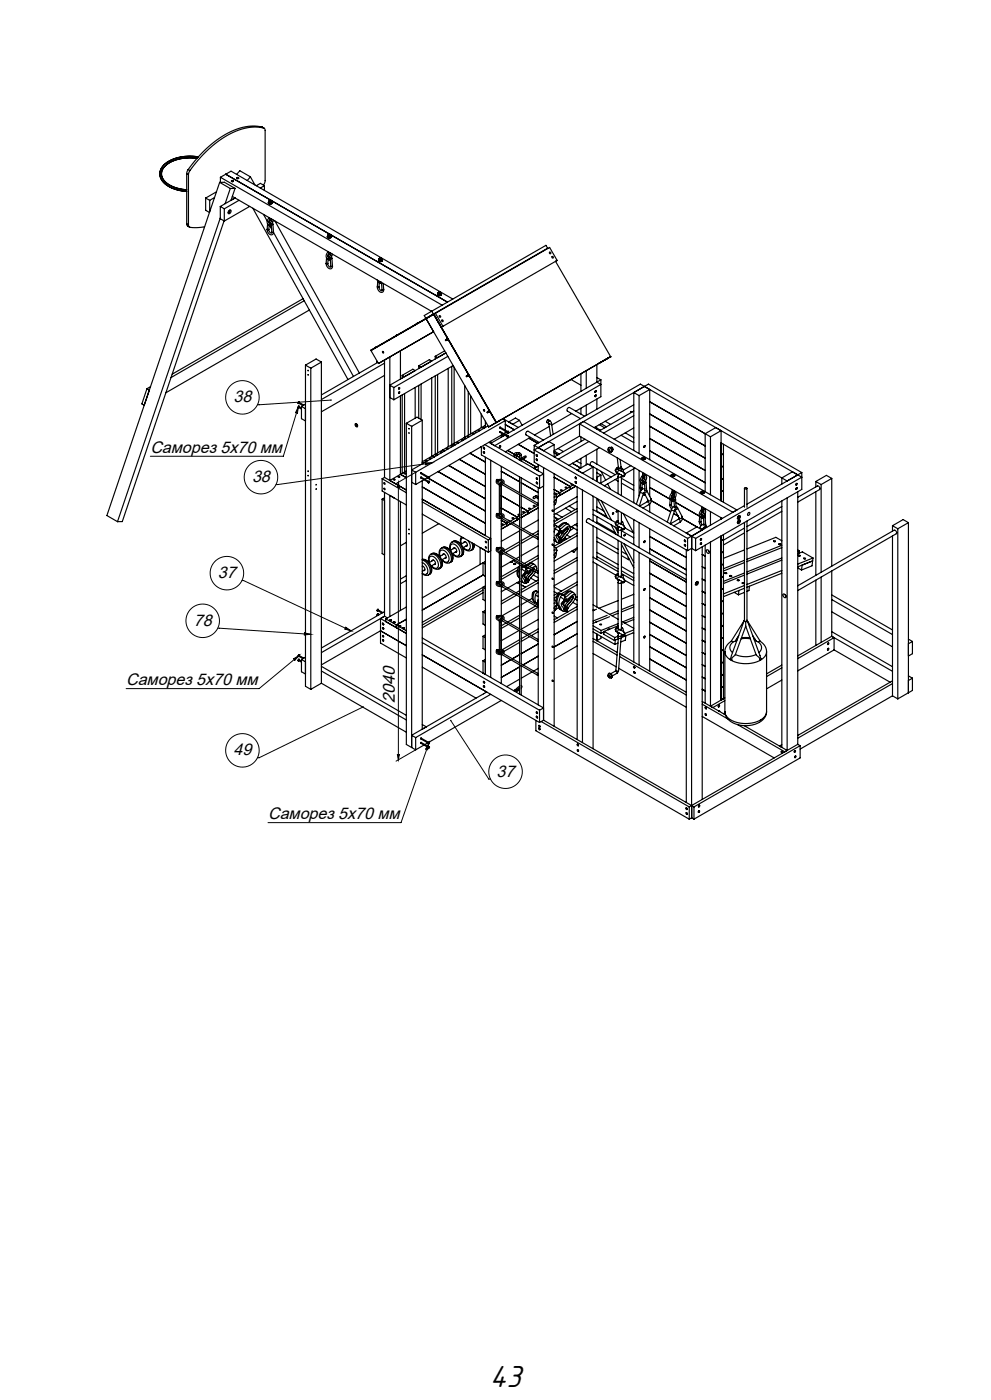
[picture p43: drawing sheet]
<svg xmlns="http://www.w3.org/2000/svg" width="297mm" height="420mm" viewBox="0 0 297 420" stroke-linecap="round" stroke-linejoin="round" font-family="sans-serif">
<defs><g id="words">
<text font-size="9.5" x="146.8" y="416.1">43</text>
<text font-size="5.1" x="118.3" y="211" transform="rotate(-90 118.3 211)">2040</text>
<g font-size="5">
<text x="70" y="120.7">38</text>
<text x="45.1" y="135.8">Саморез 5х70 мм</text>
<text x="75.5" y="144.7">38</text>
<text x="65.3" y="173.5">37</text>
<text x="58.1" y="187.8">78</text>
<text x="37.8" y="205.5">Саморез 5х70 мм</text>
<text x="70" y="226.6">49</text>
<text x="148.8" y="233.1">37</text>
<text x="80.4" y="245.6">Саморез 5х70 мм</text>
</g>
</g></defs>
<g fill="none" stroke="#000" stroke-width=".35">
<path d="M78.5 38.1a17.3 17.3 0 0 0-14 4.3 39.4 39.4 0 0 0-8.1 8.5M78.5 38.1l.1 .1M78.5 38.1l.7 .4M49.5 49.8a3.3 3.3 0 0 0 1.1 5.5 11.6 11.6 0 0 0 5.4 1.6 8.2 8.2 0 0 1-7.4-3.8 3.9 3.9 0 0 1 2.9-4.6 13.7 13.7 0 0 1 7.5-1 11.9 11.9 0 0 0-9.5 2.3zM56 57.4a8.8 8.8 0 0 1-7.9-4 4.3 4.3 0 0 1 3-5.3 14.2 14.2 0 0 1 8.3-1 11.9 11.9 0 0 0-10.7 2.9 3.8 3.8 0 0 0 1.6 5.8 12.1 12.1 0 0 0 5.7 1.6M56 52.1l.5 .3M56 52.1v15M56.4 50.9l-.4 1.2M56.4 50.9l.5 .3M56.5 52.4v15.1M56.9 51.2l-.4 1.2M56.9 51.2a30.4 30.4 0 0 1 16.9-12.8 8.8 8.8 0 0 1 5.5 .3l.2 15.5-.5 1.3"/>
<path d="M61.6 59.4v3.7l1.2 .6M61.6 59.4l1.2 .7M64.3 59.3l-1.5 .8M64.9 57.5l-3.3 1.9M65.8 54.7h1.5l3.1 1.8M65.8 54.7l3.2 1.8M65.8 54.7l-33.8 100 3.2 1.8M66.1 53.2l66.4 38.4M66.1 53.2l3.1-1.8 66.5 38.3M66.1 53.2v1.5M67.7 52.3l66.4 38.3M69 56.5l-1.5 4.6"/>
<path d="M69.4 54.3l.4 .2M69.4 54.3h.1M69.6 58.9l59.7 34.5M70 54.3l-.2 .2M70 54.3h.1M70.4 56.5h-1.4M70.4 56.5l-1.2 3.6M70.4 59.4l-4.4 2.5M70.9 52.3l1-1.1 3.2 1.9M70.9 53.4l.3 .2 .3-.2M70.9 53.4h.1M71 53.3l.1-.1a.27 .27 0 0 1 .4 .1 .27 .27 0 0 1-.1 .4 .27 .27 0 0 1-.4-.2z"/>
<path d="M71.5 53.4h.1M75.1 53.1l-1 1.1M75.1 53.1l1.3 2.4M79.2 55.7l-1.2 .7M79.2 55.7v1.4M79.2 55.7l-1.2-.7-1.2 .7M56 67.1l.1 .6 .7 .4M56 67.1l.5 .4M56.5 67.5v.3a1.03 1.03 0 0 0 1.4 .5l3.4-.3M62.8 60.1v3.4M66 65.4l-30.8 91.1M66 61.9v3.7l1.2 .7"/>
<path d="M66 61.9l1.2 .7M67.1 66.3l-30.5 90.2h-1.4M67.2 62.6v3.7M68.6 63.2a.4 .4 0 0 1 .7 0 .4 .4 0 0 1-.2 .6 .43 .43 0 0 1-.7 .2 .43 .43 0 0 1 .2-.7zM68.7 63.1v.4l-.3 .2M68.9 63l-.1 .5-.4 .4M71.6 60.1l-4.4 2.5M74.8 61.9l-7.6 4.4M75.8 62.5l28.6 51.3M79 64.3l1.1 2M80.1 68.8a1.25 1.25 0 0 0 .4 1.3 1.25 1.25 0 0 0 1.3 .1l.2-.6M80.1 68.8l.2 .2 .3-.2"/>
<path d="M80.2 67.1l-.1 1.7M80.4 60.8a.63 .63 0 0 0 .6 .4 .63 .63 0 0 0 .6-.4M80.4 67.3a.45 .45 0 0 0 .5 .5 .45 .45 0 0 0 .4-.4 .45 .45 0 0 0-.3-.5l-.4-.3a.7 .7 0 0 1 .6 .4 .7 .7 0 0 1-.1 .7M80.6 68.8v.5a.53 .53 0 0 0 .2 .5 .53 .53 0 0 0 .7 0v-.2M80.6 60.6a.44 .44 0 0 0 .1 .6 .44 .44 0 0 0 .6-.1l.3-.2-.1-.3M80.6 60.5v.3l.3 .2M80.6 60.5l.1 .1M80.6 65.4l.3 .4M80.6 65.4a1.02 1.02 0 0 0-.6 1.1 1.02 1.02 0 0 0 .9 .9v-.4a.65 .65 0 0 1-.4-.6 .65 .65 0 0 1 .4-.6M80.6 60.4l.1 .2M80.6 60.4v.1M80.7 67.6l-.1 1.2"/>
<path d="M80.7 65.3l-.1 .1M80.6 60.4h.1M80.7 66.1a1.21 1.21 0 0 1 1.1 1.2M80.7 60.6h.4M80.7 60.6l.2 .1M80.8 60.2l.2 .4 .3-.1v-.3M80.8 66.6l.5 .7M80.9 67.7l.5 1M80.9 60.7v.3M81.1 65.6h.1M81.1 65.6l-.2 .2M81.1 60.6l-.2 .1"/>
<path d="M81.3 60.2v.1M81.3 67.5h.1M81.3 67.3l.2 2.3M81.3 60.3l.1 .2M81.3 60.3l.2 .1M81.3 61h-.4M81.3 60.6h-.2M81.3 60.6v.4M81.4 60.5l-.3 .1M81.4 60.5l-.1 .1M81.5 60.4l-.2 .6M81.5 60.4l-.1 .1"/>
<path d="M81.5 65.8l-.2 .6M81.8 67.3h-.5M81.8 67.3l.2 2.3M82 66l-.4 .8M82 69.6h-.5M82 69.7l23.9 43.2M82.4 66.3l25.3 45.6M97.7 79a1.25 1.25 0 0 0 .5 1.3 1.25 1.25 0 0 0 1.3 .1l.1-.6M97.7 79l.3 .2 .2-.2M97.9 77.3l-.2 1.7M98.1 71a.63 .63 0 0 0 .6 .4 .63 .63 0 0 0 .6-.4M98.1 77.5a.45 .45 0 0 0 .4 .5 .45 .45 0 0 0 .5-.4 .45 .45 0 0 0-.3-.5l-.5-.3a.68 .68 0 0 1 .7 .4 .68 .68 0 0 1-.1 .7"/>
<path d="M98.2 79l.1 .5a.53 .53 0 0 0 .2 .5 .53 .53 0 0 0 .6 0v-.2M98.2 70.8a.44 .44 0 0 0 .1 .6 .44 .44 0 0 0 .6-.1l.4-.2-.2-.3M98.2 70.7v.3l.4 .2M98.2 70.7l.2 .1M98.3 75.6l.3 .4M98.3 75.6a1.02 1.02 0 0 0-.6 1.1 1.02 1.02 0 0 0 .8 .9v-.4a.65 .65 0 0 1-.3-.6 .65 .65 0 0 1 .4-.6M98.3 70.6l.1 .2M98.3 70.6l-.1 .1M98.3 77.8l-.1 1.2M98.4 75.5l-.1 .1M98.4 76.3a1.21 1.21 0 0 1 1.1 1.2M98.4 70.8h.4"/>
<path d="M98.4 70.8l.2 .1M98.4 70.4l-.1 .2M98.4 70.4l.3 .4 .2-.1v-.3M98.5 76.8l.5 .7M98.6 70.9v.3M98.8 70.8l-.2 .1M98.9 75.8l-.3 .2M98.9 70.4l.1 .1M99 77.7h.1M99 77.5l.1 2.3M99 70.5l.1 .2M99 70.5l.1 .1"/>
<path d="M99 77.7h-.1M99 71.2h-.4M99 70.8h-.2M99 70.8v.4M99.1 70.7l-.3 .1M99.1 70.7l-.1 .1M99.1 70.6l-.1 .6M99.1 70.6v.1M99.1 76l-.1 .6M99.5 77.5l.1 2.3M99.5 77.5h-.5M99.6 76.2l-.3 .8"/>
<path d="M99.6 79.8h-.5M113.4 78.1a.63 .63 0 0 0 .6 .4 .63 .63 0 0 0 .6-.4M113.6 77.8a.44 .44 0 0 0 .1 .6 .44 .44 0 0 0 .6 0l.3-.2-.1-.4M113.6 77.8v.3l.3 .2M113.6 77.8h.2M113.6 77.6l.2 .2M113.6 77.6v.2M113.8 77.8l.3 .1M113.8 77.8l.1 .2M113.8 77.5l-.2 .1M113.8 77.5l.2 .3 .3-.3M113.9 78v.3"/>
<path d="M114.1 77.9l-.2 .1M114.3 77.5l.1 .2M114.3 77.5l.2 .1M114.4 78.2l-.5 .1M114.4 77.9h-.3M114.4 77.9v.3M114.4 77.7l-.3 .2M114.4 77.7v.2M114.5 77.6l-.1 .6M114.5 77.6l-.1 .1M164.2 74.4l-34.3 19.8M164.2 74.5l-.6-.9-34.2 19.8"/>
<path d="M167 78.1l-.5 .3 16.5 28.6M167 78.1l-2.3-3.9-34.2 19.8M167 78.1l-34.3 19.8M90.8 89.6l-39.2 22.6M91.2 90.2l-39.9 23.1M92.7 93l-43 24.8M113.1 86.1a1.25 1.25 0 0 0 .4 1.2 1.25 1.25 0 0 0 1.4 .2l.1-.6M113.1 86.1l.2 .1 .3-.1M113.1 84l.4 .6 .5-.1M113.2 84.4l-.1 1.7M113.5 84.6l.5 .4 .2-.3M113.6 86.1l.1 .4a.53 .53 0 0 0 .2 .6 .53 .53 0 0 0 .6 0v-.2"/>
<path d="M113.7 84.9l-.1 1.2M114.2 84.7h.1M114.3 84.7l-.2 .3M114.3 84.8h.1M114.3 84.7l.2 2.2M114.9 85l.1 1.9M115 86.9h-.5M125.3 96.9l-.5 .3M127.7 95.6l18.7 32.5M129.4 93.4l4.7 8.1M129.4 93.4l-2.3 1.3 .5 .8 2.3-1.3M129.9 94.2l-18.8 10.9 2.3 3.9"/>
<path d="M129.9 94.2l4.3 7.4M129.9 99.5l-16.5 9.5M130 94.3l18.8 32.4M130.5 94l-19.3 11.2M130.5 94l2.2 3.9M131.1 88.3a.63 .63 0 0 0 .6 .4 .63 .63 0 0 0 .6-.4M131.3 88a.44 .44 0 0 0 .1 .6 .44 .44 0 0 0 .6 0l.3-.2-.1-.4M131.3 88v.3l.3 .2M131.3 88h.1M131.3 87.8l.1 .2M131.3 87.8v.2M131.3 87.8h.1"/>
<path d="M131.4 88l.4 .1M131.4 88l.2 .2M131.5 87.7l.2 .3 .3-.1v-.2M131.6 88.2v.3M131.8 88.1l-.2 .1M132 87.7h.1M132 87.7l.1 .2M132 87.7l.2 .1M132 88.4l-.4 .1M132 88.1h-.2M132 88.1v.3M132.1 87.9l-.3 .2"/>
<path d="M132.1 87.9l-.1 .2M132.2 87.8l-.2 .6M132.2 87.8l-.1 .1M132.7 97.9l-.5 .3M44 116.6l.8 .4M44 116.6l-1.5 4.6 .7 .4M44.8 117h.1M45.1 116l-1.1 .6M91.6 109.5v96.4l1.5 .9M91.6 109.5l1.5 1M93.1 110.5v96.3M96.3 108.6l-3.2 1.9"/>
<path d="M96.3 108.6v96.4M96.3 108.6l-1.6-.9-3.1 1.8M112.3 104.3v.1M112.8 104.1l-.5 .2M113.1 108.7l-.1-.3 .2 .3M113.2 108.7l-16.9 9.8M114.6 108.4l-1.2 .6M115.2 108v35.2M115.2 108.9l-18.9 11M115.2 112.6l-18.9 10.9M116.8 107.1v37l5-2.8M116.8 119.2l1.2 .7"/>
<path d="M118 116.3v3.6M119 100.5l-.4 .3M119 100.5h.1M120 118.8v23.5l1.8 1M120 105.2v8.5M120.5 112.6l.7 .4M120.5 112.6v.8M120.5 118.5v23.5M121.2 118.1v23.5M124.4 116.2v9.3M124.4 111.2l-.7-.4-3.2 1.8M125.5 109.7l.7 .5"/>
<path d="M125.5 109.7v.9M125.5 115.6v9.9M126.2 115.2v10.7M129.4 108.3l-.7-.4-3.2 1.8M129.4 113.4v23.5M130.4 106.9l.7 .4M130.4 106.9v.8M130.4 112.8v23.5M131.1 112.4v23.5M133.3 105.3l-2.9 1.6M133.6 105.9l-16.8 9.7 1.2 .7M133.8 101.7l.4 .3"/>
<path d="M133.8 101.8l-.3 .3 .5-.1M134 101.6l-.2 .1M134.2 106.9l-16.2 9.4M134.3 101.9l6.1 10.5M134.3 101.8l6.2 10.6M134.3 110.5v23.5M135.4 109.9v23.5M135.8 109.7l-17.8 10.2M136.1 110.2v22.8M139.3 115.7v15.5M140.1 112.6l.4 .2M140.1 112.6l-.3 .4 .4-.2"/>
<path d="M140.2 112.4l-.1 .2M140.2 112.4h.1M140.3 117.5v13.1M140.5 112.8h.1M140.6 112.7l6 10.5M140.6 112.6l6.1 10.6M141 118.7v11.5M171.1 113.8l3 1.8M174.1 112.1v5.3M175.7 111.2v5.3M178.4 119h.1M178.4 117.3l.1-.1a.23 .23 0 0 1 .2 .3 .23 .23 0 0 1-.3 .2z"/>
<path d="M178.6 118.5l-.2 .2v.3M178.6 118.5h.1M178.7 117.2l-.3 .1v.4M178.9 114.6l-27.3 15.8M178.9 109.4v5.2M178.9 119.7v3.1M178.9 113.3l1.2 .7M178.9 114.6l1.2 .7-31.8 18.4M179.5 109h.1M180.1 114v5l-7.5 4.3M180.1 114l-1.2 .6M180.7 108.3l-1.2 .7"/>
<path d="M182.9 107l-1.2 .7M183 107l-34.3 19.8M183 107l-3.5 2M191.5 118.7l-1.6-.9v17.4M191.5 118.7v17.4M191.5 118.7l3.2-1.9v21.1M89.4 121h.1M89.4 122.3h.1M89.5 121.9h.2M89.5 121.9l-.1 .4M89.5 121.9l.2 .2M89.5 121.9l-.1 .4h.2"/>
<path d="M89.7 120.6l-.3 .1v.3M89.7 120.8a.23 .23 0 0 0-.4-.2 .23 .23 0 0 0 .1 .4h.2M90.3 122.4l-.7-.4-.1 .1 .8 .6M90.3 121.9l1.3 .7M90.3 121.9v3.7l1.3 .7M91 121.5l-1.5-.7 1.3 .9M91.6 121.2l-1.3 .7M106.5 127.2a.44 .44 0 0 1 .5 .2 .44 .44 0 0 1-.2 .6l-.4-.4zM106.5 127.2a.52 .52 0 0 1 .6 .2 .52 .52 0 0 1-.1 .6M106.7 127.4l.2 .4zM106.7 127.4l.2 .3M121.8 127v96.3l2.8 1.7"/>
<path d="M121.8 127l1.6 .9M123.4 127.9v96.4M126.6 126.1l-1.6-.9-3.2 1.8M126.6 126.1l-3.2 1.8M126.6 126.1v13.1M126.6 138.7l.3 .2M127.9 138.4l-.4-.1 .2 .2M129.4 137.5l-.5-.1 .2 .3M129.6 136.8l.5 .3M131.1 136.5l-.4-.1 .1 .3M132.5 135.7l-.4-.1 .2 .3M132.7 135l-6.1 3.5"/>
<path d="M132.7 135l.6 .3M134.3 134.7l-.4-.1 .1 .2M134.5 139.6l11 6.4M135.7 133.9l-.4-.1 .1 .2M135.9 133.1l.6 .3M137.5 132.8l-.5-.1 .2 .3M137.7 137.8l7.8 4.5M138.9 132l-.4-.1 .1 .3M139.1 131.3l.5 .3M140.7 131l-.5-.1 .2 .3M140.8 136l4.7 2.6M142.1 130.2l-.5-.1 .2 .3"/>
<path d="M142.3 129.4l.5 .4M143.9 129.2l-.5-.1 .2 .2M144 134.1l.3 .2M144.2 124.2v4.1M144.3 134v2.5l17.4 10M144.9 135.5l.3 .3M144.9 134.2l.3 .3M144.9 134.2h.1M145 123l.2 .2zM145.2 134.5l-.1 .2M145.2 135.8l-.1 .2M145.3 128.3h-.5l.2 .2"/>
<path d="M145.3 133.4l16.4 9.5M145.5 127.6l-12.8 7.4M145.5 126.4v1.8M145.5 137.2v23.5M146.3 127.8l-22.9 13.2 1.2 .7M146.3 123.4l.4 .3M146.3 123.4l-.3 .4 .5-.2M146.5 123.2l-.2 .2M146.5 132.7l16.4 9.5-1.2 .7M146.8 123.4l1.9 3.4M147.1 138.1v65.1M148.7 126.8l-2.3 1.3"/>
<path d="M149.7 129.7l2.3 1.3M149.7 128.4l2.3 1.3M149.9 128.2h.1M149.9 128.2l-.1 .2M149.9 129.5h.1M149.9 129.5l-.1 .2M149.9 129.5l2.2 1.3M149.9 128.1l2.2 1.4M149.9 126.1l-3.5 2M149.9 126.1h.1M150 133.7l-.3 .2 .1 .3M150 133.7v.1"/>
<path d="M150.2 130.5v.7M150.2 139.9v3.9M150.4 130.5l.5 .3M150.6 125.7l.8 .5M150.8 130.2l-22.4 12.9M150.8 125.6l4.5 2.6M151.3 130.6l-4.2 2.4v-.6M151.4 127.4l2.7 1.5M151.4 126.2l-26.8 15.5M151.4 126.2v2.9M151.4 129.3v.5l-.4 .3M152.1 131.2h.1"/>
<path d="M152.1 129.9h.1M152.1 135.1l2 1.2M152.4 130.7l-.3 .1v.4M152.4 129.4l-.3 .1v.4M154.1 136.6l.2 .6M154.6 136.4l.3 1.2M154.6 136.4l-.5 .2M154.6 136.6l1.1 .6M154.8 136.3l-.2 .1M154.8 136.3h.6M154.9 135.8l-.7 .2-.1 .6M154.9 135.8l-.1 .5"/>
<path d="M154.9 135.8h.6M155.3 133.3l4.8 2.8M155.4 136.3l.3 .2M155.5 135.8l-.1 .5M155.5 135.8l.5 .2 .2 .5M155.7 126.1l-2 1.2M155.7 126.1l.8 1.5M155.7 126.1l-1.2-.7-2 1.2M155.7 136.5v1.4M156 137.8l-.4 .1 .2 .1M156 138.2h.1M156.1 138l-.1 .2"/>
<path d="M156.2 136.5h-.5M156.2 136.5v1M156.2 138v.3M156.2 137.5h.1M156.2 138l-.2-.3 .9-.6a.41 .41 0 0 1 .4-.4 .41 .41 0 0 1 .4 .4l-1.5 1M156.8 137.8l4 2.3M157.5 137.2l-1.3 .8M158.5 131.5l2.7 1.5M158.9 131.2l-7.5 4.3M160.1 133.6v5.1l46 26.5M160.1 133.6l47.2 27.2M160.1 133.6l31.8-18.4 48.4 28-31.8 18.3"/>
<path d="M160.5 140l-.2 .1 .2 .2M160.7 136.4l.3 .1v.4M160.7 137.7l.3 .1v.4M161 136.9h.1M161 138.2h.1M161.3 139.4v1.8M161.3 134.3l33-19.1 46 26.6M161.3 139.9l-1.2 .6M162.8 132l-4.5-2.6a.72 .72 0 0 0-.6 1.1l3.9 2.2M163.8 126.6l.6 .3M164.2 125.9l.6 .3M164.4 126.9l.1 .2"/>
<path d="M164.5 127.1l.5 3.7M164.5 126.1a.4 .4 0 0 0-.6 .1 .4 .4 0 0 0 .2 .6M164.6 127.9l-4.4 2.6M164.8 126.2l.5 .8M164.8 126.2a.46 .46 0 0 0-.4 .7M165.3 127l-.4 .3-.4-.2M165.3 127l.5 3.3M166.1 135.3l1.5 .9M166.1 133.4l-1.6-.9-4.4 2.5 46 26.5M166.1 135.8l1.1 .7M166.1 133.4l-3.2 1.8M166.1 133.4v3.7"/>
<path d="M166.3 135.4l-.2 .1M167.2 134.6l1.7 .9M171.3 124.1l-5.9 3.4M171.6 139l2.4 1.4M172.8 138.3l1.3 .8M173.7 130.8v-3.6l45.9 26.5M173.7 130.8l-7.6 4.4M173.7 130.8l42.8 24.7M174.1 122.5v1.7M174.1 131.1v1.4M174.1 137.5v2.9M174.9 126.5l45.9 26.5"/>
<path d="M175.2 124.9l-4.5-2.7a.72 .72 0 0 0-.7 1.1l4 2.3M175.3 131.8l-9.2 5.3M175.7 121.5v3.1M175.7 136.6v2.9M176.5 132.5l-9.2 5.3M178.4 128.1l1.6 1M178.9 128.4v.4M178.9 134.8v4.4M179.6 127.4l1.6 .9M179.7 134.3l-9.2 5.3M180.1 127.1l1.7 .9M181.4 126.4l1.6 .9"/>
<path d="M182.4 134.8a.29 .29 0 0 1 .4 .2 .29 .29 0 0 1-.4 .3zM182.5 134.3a.77 .77 0 0 0-.2 .9 .77 .77 0 0 0 .9 .4M182.5 134.3a.86 .86 0 0 1 .7 1.3M182.5 134.3a.87 .87 0 0 1 .7 1.3M182.5 134.3h.1M182.5 134.3a.77 .77 0 0 1 .9 .3 .77 .77 0 0 1-.2 1M183.1 134.3a.42 .42 0 0 1 .6 .2 .42 .42 0 0 1-.2 .5l.3-.1M183.2 135.6h.1M183.4 134.2l-.3 .1M185 137.4l.3 2.9a.45 .45 0 0 0 .8-.1l-.2-2.3M186.1 130.6l3.8 2.2M187.4 129.9l2.5 1.4"/>
<path d="M189.1 139.7l-2.3 1.3M189.4 123.6l-.3-.2 .1 .4M189.9 121.4l-11.8 6.9M189.9 128.4l-5.8 3.4M189.9 124.7l-9 5.2M189.9 123.3l-10.2 5.9M192.3 137.3a.56 .56 0 0 1 .7-.2 .56 .56 0 0 1 .3 .6 .57 .57 0 0 1-.6 .2 .57 .57 0 0 1-.4-.6zM192.6 137.7h.1M192.6 137.6v.3M193 134.2h.1M193.1 137.6v.3M193.1 137.7h.1"/>
<path d="M193.3 133.7l-.3 .1v.4M194.7 127.9l16.6 9.6M194.7 135.2l16.6 9.6M194.7 131.5l16.6 9.6M194.7 120.5l18.2 10.5M194.7 124.2l16.6 9.6M212.9 131l3.2-1.8v21.1M212.9 131v17.4M214.5 128.3l-3.2 1.8v17.4M216.1 132.9l19.8 11.4M216.8 133.3v17.4M216.8 139.8l-.7 .4"/>
<path d="M216.8 136.1l-.7 .4M114.5 149.8l.7 .4M114.5 149.8v16.3l.7 .4M114.5 143.6v3.7l7.3 4.2M114.5 143.6l7.3 4.2M115.1 146.5l.2 .1 .1 .3-.3-.1zM115.1 144.8l.2 .2 .1 .3-.3-.1zM115.2 147.7v37.2M115.2 149.3l-.7 .5M115.2 143.2l-.7 .4M115.2 143.2l6.6 3.8M116.8 148.6v36.4"/>
<path d="M118 149.3h.1M120 150.5v32.6M123.4 144.7l1.2 .7M124.6 141.7v3.7M126.1 142l2.2 1.3M126.1 143.3l2.2 1.4M126.2 141.8l.1 .1M126.2 141.8l-.1 .3M126.2 143.1l.1 .1M126.2 143.1l-.1 .3M126.2 141.8l2.3 1.3M126.2 143.1l2.3 1.3"/>
<path d="M126.6 154.2l19.8 11.5M126.6 150.6l19.8 11.4M126.6 149.8l20.5 11.8-.7 .4M126.6 144.2v74.5M126.6 146.1l18.9 10.9M127.1 143.9l-2.5 1.5M128.1 143.3l.2 .1M128.2 143.3l-.9 .5M128.5 143.6l17 9.7M128.6 143.1l-.2 .2v.3M128.6 144.4l-.2 .2v.3M128.6 143.1h.1"/>
<path d="M128.6 144.4h.1M131.3 141.5l14.2 8.2M131.5 157.1l-4.9 2.9M149.4 143.9a.96 .96 0 0 1 1.2 0 .96 .96 0 0 1 .3 1.1l4.8 2.8M149.4 143.9h-.1a.29 .29 0 0 0-.4-.1 .29 .29 0 0 0-.1 .4M149.4 154.1h-.1a.29 .29 0 0 0-.4-.1 .29 .29 0 0 0-.1 .4M149.4 143.9l.1 .4M149.4 154.1l.1 .4M149.5 144.3l.1-.1a.64 .64 0 0 1 .7 0 .64 .64 0 0 1 .3 .5l-.4 .2a.65 .65 0 0 1-.6 .1 .65 .65 0 0 1-.4-.6 .3 .3 0 0 0-.4-.3 .3 .3 0 0 0-.1 .5 1.37 1.37 0 0 0 1.9 .6M149.5 144.3h-.3M149.5 154.5h-.3M149.7 154.2l.3 .9"/>
<path d="M149.7 154l-.3 .1M149.7 154.2h.5M149.7 145.6v8.6M149.7 145.3v.3M149.7 154.4l-.2 .1M150.2 145.6h-.5M150.2 154.2l.3 .8M150.2 154a.74 .74 0 0 1 .8 .4 .74 .74 0 0 1-.1 .8l4.8 2.8M150.2 145.6v8.6M150.2 154.5a.38 .38 0 0 1 .5 .4 .38 .38 0 0 1-.6 .2 .58 .58 0 0 1-.6 .1 .58 .58 0 0 1-.3-.6 .3 .3 0 0 0-.4-.3 .3 .3 0 0 0-.1 .5 1.37 1.37 0 0 0 1.9 .6M150.2 156.1l1.6 .9v.8M150.2 152.4l4.8 2.8v.8"/>
<path d="M150.2 148.7l5.5 3.2M150.2 141.4l5.5 3.1M150.2 144.3v.5M150.2 145.3v8.8M150.2 154.5h.1M150.2 155.5v8.8M150.3 155.5l.2 .1M150.4 145.3l.1 .1M150.4 155.5l.1 .1M150.4 144.8l-.5 .1M150.5 145.4l-.3-.1v.3M150.5 145.4l10.8 6.2"/>
<path d="M150.5 155.6l10.8 6.2M152.4 156.1l.1 .1M152.4 156.7l-2.2 1.2M153.1 157.1l-2.9 1.6M155.7 154.5h.1M155.7 154.3l-.5 .1 .5 .1M155.7 154.8l-2.8 1.6M155.7 143.1v4.8M155.7 148.4v9.7M155.7 158.6v9.7M155.7 155.6l-2.1 1.2M155.7 159.2l-5.5 3.2"/>
<path d="M156.1 148.1l5.2 3M156.1 158.3l5.2 3M156.2 143.4v4.7M156.2 148.7v9.6M156.2 158.9v9.6M156.2 152.2l2 1.1v.8M156.2 144.8l5.1 3M156.3 158.9l-.1 .1M160.6 148.7l-.1 .4 .8 .5M160.6 148.7l.7 .3M160.6 148.7l-.8 .6 .2 .3 .7-.4M160.8 143.4l.3 .3"/>
<path d="M160.8 144.7l.2 .1v.3M160.8 144.7h.1M161 145.1h.1M161.1 143.7l-.1 .1M161.2 151.6l-5 2.9M161.3 149.6h.1M161.3 151.6h.1M161.3 149.2v.4M161.3 151.3v.3M161.3 152.3l-5.1 3M161.3 146.3v65.2M161.3 156l-4.5 2.6"/>
<path d="M161.3 159.3l-1.7 1M161.7 142.9v3.6M162.9 140.3v75.8M162.9 145.8l-1.2 .7M165.3 153.2l.5 .1M165.5 152.9l.3 .3M166.1 148.2l.6 .4 .2 .7M166.1 157.6l.6 .1M166.1 149.2l.4-.2 .4 .3M166.1 150.7l.3 .3-.1 .3M166.1 143.2l4.8 2.8v.8M166.1 146.9l1.6 .9v.8"/>
<path d="M166.1 142.1v75.8M166.1 156.1l.1 .3M166.1 155l1.3 .8M166.1 142.1v.1M166.3 151.3l-.2 .1M166.4 158.6l1.2 .8M166.4 158.6l-.3 1M166.5 155.3l.4 .8M166.6 154.1l1.9 1.1M166.7 157.7l-.6 .2M166.7 157.7h.1M166.7 149.8v.8l-.4 .7"/>
<path d="M166.7 157.7l.6 .3M166.9 149.3l-.8 1.2M167.2 158a.65 .65 0 0 0-.8 .6M167.2 158h.1M167.3 158l.1 .1M167.4 158.1h.1M167.4 158.1l.5 .7M167.4 158.1l.3 .5-.1 .8M167.6 159.8l-.5 .7M167.6 159.7h.1M167.6 159.7l-.9 .9M167.6 159.7v.1"/>
<path d="M167.6 159.4v.3M167.8 159.7l-.3 .1M168 159.8l-.6 .2M168.1 159.2a2.07 2.07 0 0 0 1.7-1.1 .68 .68 0 0 1 1.1 0 .68 .68 0 0 1-.1 1l-2.1 2.9M168.1 159.2l-.5 .5M168.1 159.2l-.4 .5M168.5 159.7l-.2 .2M168.6 159.6l-.3 .3M168.9 159.5a.32 .32 0 0 1-.1 .5 .32 .32 0 0 1-.5-.3M169.5 152.5l1.8 1M169.6 158.8l-1.9 2.5M169.7 157h-.6l-1.5 1.3"/>
<path d="M169.7 157h.1M169.7 157l.6 .3M169.7 157a1.88 1.88 0 0 0-2.3 .9l-.1 .1M169.8 158.6l.4 .2M169.9 158.6h.3M170.2 158.3l-.1 .1a2.69 2.69 0 0 1-2.4 1.3M170.2 158.8l-2 2.8M170.2 158.6v.2M170.2 158.6v-.2l-.1 .8-1.9 2.4M170.3 157.3a1.99 1.99 0 0 0-1.9 1.1l-.5 .3M170.3 157.3l.4 .4 .2 .8M170.6 151.8l1.8 1.1"/>
<path d="M171.2 145.1v.2h.4M171.3 158l1.7 1M171.8 145.4l-5.2 3.1M172 158.4l-1.3 .9M172.4 157.4l.6 .4M172.4 143.2h.3v.4M172.4 144.4l.3 .2v.3M172.4 144.4v.1M172.6 145.9l-5.7 3.2M172.7 143.6h.1M172.7 144.9h.1M173 149l-6.9 4"/>
<path d="M173 150.4l-6.9 4M173 146.1v75.8M173 153.4l-6.9 3.9M173 152.6l-6.9 3.9M173 157l-2.1 1.2M173 159.9l-4.8 2.8M174.6 147v75.8M177.7 154.3l7.6 4.3M177.7 152.9l6.8 3.9M177.7 140.1l-1.5-.9-3.2 1.8M177.7 140.1l-3.1 1.9M177.7 140.1v3.7"/>
<path d="M177.7 148.9v7.4M177.7 157.8v66.8M178.9 153.3l2.6 1.5M178.9 140.7v3.7M178.9 149.5v4M178.9 155v2M178.9 158.4v9.4M178.9 156.6l5.5 3.2M178.9 152.1l2.1 1.2M178.9 141.8l1.2 .7M179 149.6l3.1 5.8M180.1 142.5v2.4"/>
<path d="M180.1 142.5l-1.2 .7M180.1 141.4l1.4 2.7M180.2 150.3l3.1 5.8M181.4 154.1l.1 .7M181.7 154.7l-.2 .1M182.1 145.2l.9 1.6M183.2 157.4l1.5 2.9M183.7 153.9v.3zM184.4 158.1l.8 1.7M184.4 142.4l-6.8-3.9a.72 .72 0 0 0-.6 1.1l6.1 3.5M184.4 143.9l.8 .5M184.4 141.1l.2 .4"/>
<path d="M184.4 157l.2 .4M184.4 141.1l.1 .1M184.4 157l.1 .2M184.5 141.2l.1 .3M184.5 157.2l.1 .2M184.6 141.5l.5 .4M184.6 157.4l.5 .5M184.8 140.5l-.4 .6M184.8 156.4l-.4 .6M184.8 140.5h.4v.3M184.8 156.4l.4 .1v.2M184.8 140.5l.4-.2v.5"/>
<path d="M184.8 153.3v.2zM185 141.9l.4 .5M185 157.8l.4 .5M185 141.9l.5 .3M185 157.8l.5 .3M185.1 142l-5.2 3M185.1 141.9l1.2 .6M185.1 157.9l1.2 .6M185.2 140.8l-.4 .1-.3 .3M185.2 156.7l-.4 .1-.3 .4M185.2 140.8h.1M185.2 156.7h.1"/>
<path d="M185.2 156.2l-.4 .2M185.2 140.8l.3 .3M185.2 156.7l.3 .3M185.2 142.9v5.2M185.2 153.2v3.5M185.2 158.8v1.9M185.2 143.4l-4.1 2.3M185.2 142.9a.58 .58 0 0 0 1 0M185.2 158.8a.58 .58 0 0 0 1 0M185.5 142.2l-.3 .7M185.5 158.1l-.3 .7M185.5 141.1h.2"/>
<path d="M185.5 157l.2 .1M185.5 141.1l-.3 .3-.1 .5M185.5 157l-.3 .4-.1 .5M185.5 142.1v.1M185.5 158.1h.1M185.7 141.1l1.4 .8M185.7 157.1l1.4 .8M186.1 140a.41 .41 0 0 1-.4 .5 .41 .41 0 0 1-.4-.4M186.2 140.9l-.5 .2M186.2 156.8l-.5 .3M186.2 142.9h.1M186.2 158.8v.1"/>
<path d="M186.2 140.9v.4M186.2 140.4l.4 .3M186.2 156.8v.5M186.2 156.3l.4 .3M186.2 140.2v.7M186.2 142.9v5.8M186.2 153.8v3M186.2 158.9v2.3M186.2 144.9l3.7 2.2M186.2 143.5l3.7 2.1M186.2 159.2l3.7 2.2M186.3 142.5v.2"/>
<path d="M186.3 158.5v.1M186.3 142.7l-.1 .2M186.3 158.6l-.1 .2M186.5 140.5l.1 .2M186.5 156.4l.1 .2M186.6 140.7h.1M186.6 156.6h.1M186.6 140.7l-.4 .2M186.6 156.6l-.4 .3M186.6 140.7l.2 1M186.6 156.6l.2 1M186.8 154.1l3 5.8"/>
<path d="M187.1 141.9l.1 .5M187.1 157.9l.1 .4M187.1 141.9a.5 .5 0 0 1-.2 .7 .5 .5 0 0 1-.6-.1M187.1 157.9a.5 .5 0 0 1-.2 .6 .5 .5 0 0 1-.6 0M187.2 142.4v.1a.51 .51 0 0 1-.4 .4 .51 .51 0 0 1-.5-.2M187.2 158.3v.1a.51 .51 0 0 1-.4 .4 .51 .51 0 0 1-.5-.2M187.2 158.4l2.7 1.5M187.2 142.4l-.3 .6h-.7M187.2 158.3l-.3 .6h-.7M189.9 140.6v10.2M189.9 155.9v7.5M190.3 140.4l-3.1 1.8"/>
<path d="M191.5 141.1v7.7M191.5 156.8v7.5M191.9 146.2l.2 1M191.9 146.2l.2 .2 .3-.1M191.9 147.6l1 .3M191.9 147.6l-1.2 3.7M192 144.6l-.1 1.6M192.3 144.8a.45 .45 0 0 0 .4 .4 .45 .45 0 0 0 .5-.3 .45 .45 0 0 0-.4-.6l-.4-.3a.7 .7 0 0 1 .6 .5 .7 .7 0 0 1-.1 .7M192.4 146.3l.1 .5M192.4 142.9a1.02 1.02 0 0 0-.6 1.1 1.02 1.02 0 0 0 .9 .8v-.3a.65 .65 0 0 1-.4-.7 .65 .65 0 0 1 .5-.6M192.4 142.9l.4 .3M192.5 145.1l-.1 1.2"/>
<path d="M192.5 143.6a1.21 1.21 0 0 1 1.1 1.1M192.6 142.5l-.2 .4M192.6 142.5h.5M192.6 141.7v.8M192.6 144.1l.5 .7M192.9 147.9l-1.3 3.9M193 147.7l-.1 .2M193.1 143a.37 .37 0 0 1 .3 .4 .37 .37 0 0 1-.2 .4h-.1M193.1 147.9l1.1 2.2a.52 .52 0 0 0 .6 .1 .52 .52 0 0 0 .3-.6M193.1 142.6v.4h-.2M193.1 142.5a.95 .95 0 0 1 .7 .8 .95 .95 0 0 1-.3 .9M193.1 142.5l-.3 .7"/>
<path d="M193.1 142v.5M193.1 145h.1M193.1 144.8l.2 2.3M193.3 146.6a1.24 1.24 0 0 0-1.4 1M193.3 148.3l-.3 .2 .1-.5-.1 .5M193.3 147.1l-.1 .3M193.6 144.7l-.5 .1M193.6 144.7l.2 2.4M193.8 147.1l-.3 .7-.6 .1M193.8 147.1h-.5M193.8 147.1l1.3 2.5M194 150.5a.58 .58 0 0 1 .5 .9"/>
<path d="M194 150.5l-2.3 1.3M194.2 150.1l-.2 .4M194.5 151.4l-1.8 1M194.7 146.2l6.2 3.6M194.7 143v5.9M194.7 151.2v2.4M194.7 158.6v7.5M195.1 149.6a1.46 1.46 0 0 1-.6 1.8M195.2 150.2l5.8 3.3M200.7 151.4l.2 .7 .4 .6M200.7 151.4l.3 .1 .2-.1M200.9 149.7l-.2 1.7"/>
<path d="M201.1 149.9a.45 .45 0 0 0 .4 .4 .45 .45 0 0 0 .5-.3 .45 .45 0 0 0-.3-.6l-.5-.2a.7 .7 0 0 1 .6 .4 .7 .7 0 0 1-.1 .7l.3 .1M201.2 142.4a.56 .56 0 0 1 .6-.2 .56 .56 0 0 1 .4 .6 .57 .57 0 0 1-.7 .2 .57 .57 0 0 1-.3-.6zM201.2 152.9l1 .3M201.2 152.9l-1.2 3.7M201.2 151.4l.4 .9M201.3 148l.3 .3M201.3 148a1.02 1.02 0 0 0-.6 1.1 1.02 1.02 0 0 0 .8 .8v-.3a.65 .65 0 0 1-.3-.7 .65 .65 0 0 1 .4-.6M201.3 150.2l-.1 1.2M201.3 142.9h.1M201.4 148.7a1.21 1.21 0 0 1 1.1 1.1M201.4 147.6l-.1 .4M201.4 147.6h.5"/>
<path d="M201.4 142.7v.3M201.4 146.8v.8M201.4 149.2l.6 .7M201.9 154.1l1.3 .7M201.9 148.1a.37 .37 0 0 1 .4 .4 .37 .37 0 0 1-.3 .4M201.9 147.7l.1 .4h-.2M201.9 147.6a.95 .95 0 0 1 .8 .8 .95 .95 0 0 1-.4 .9M201.9 147.6l-.3 .7M201.9 142.7v.3M201.9 147.1v.5M201.9 142.8h.1M202 150.1h.1"/>
<path d="M202 149.9l.1 2.3M202 142.8h.1M202.1 151.9l-.5 .3-.4 .7M202.1 152.2v.1M202.2 153.2l-1.3 3.9M202.3 153l1.2 2.4M202.5 149.8l-.5 .1M202.5 149.8l.1 2.4M202.5 150.8l7.2 4.1M202.6 151.9l.4 .4M202.6 152.2l-.4 1M202.6 152.2h-.5"/>
<path d="M203 152.3l-.1 .4-.5 .2M203 152.3l1.4 2.6M203.3 155.8a.58 .58 0 0 1 .5 .9M203.3 155.8l-2.4 1.4M203.5 155.4l-.2 .4M203.8 156.7l-1.9 1M204.4 154.9a1.46 1.46 0 0 1-.6 1.8M204.4 154.9a.52 .52 0 0 1-.3 .6 .52 .52 0 0 1-.6-.1M204.5 155.6l6 3.4M208.9 158.1l-3.2 1.8 2.8 1.6M209.6 156.5l.5 1.2M209.6 156.5l.2 .1 .3-.1"/>
<path d="M209.7 154.8l-.1 1.7M209.7 158.3l1 .3M209.7 158.3l-.1 .2M209.9 155a.45 .45 0 0 0 .5 .4 .45 .45 0 0 0 .4-.3 .45 .45 0 0 0-.3-.5l-.4-.3a.7 .7 0 0 1 .6 .4 .7 .7 0 0 1-.1 .7l.2 .2M210 147.5a.56 .56 0 0 1 .7-.2 .56 .56 0 0 1 .3 .6 .57 .57 0 0 1-.7 .2 .57 .57 0 0 1-.3-.6zM210.1 156.5l.4 .9M210.1 153.1a1.02 1.02 0 0 0-.6 1.1 1.02 1.02 0 0 0 .9 .8v-.3a.65 .65 0 0 1-.4-.7 .65 .65 0 0 1 .4-.6M210.1 153.1l.3 .3M210.2 155.3l-.1 1.2M210.1 148h.1M210.2 153.8a1.21 1.21 0 0 1 1.1 1.1M210.3 152.7l-.2 .4"/>
<path d="M210.3 152.7h.5M210.3 147.9v.2M210.3 152v.7M210.3 154.3l.5 .7M210.7 158.6l-.1 .3M210.7 153.2a.37 .37 0 0 1 .4 .4 .37 .37 0 0 1-.3 .4M210.8 152.8v.4h-.2M210.8 152.7a.95 .95 0 0 1 .7 .8 .95 .95 0 0 1-.3 .9M210.8 152.7l-.4 .7M210.8 147.9v.2M210.8 152.2v.5M210.8 147.9h.1"/>
<path d="M210.8 158.4l.1 .3M210.8 155.2h.1M210.8 155l.2 2.3M210.9 158.3l-.2 .3M211 157.3l-.1 .3M211 157.3l-.8 .3-.5 .7M211.3 154.9l-.5 .1M211.3 154.9l.2 2.4M211.3 152.6v.4M211.3 154.1v1.3M211.4 157.6l.1 .1M211.5 157.3l-.1 .5-.4 .3"/>
<path d="M211.5 157.3h-.5M211.5 157.7l-.1 .5-.5 .2M211.5 157.7l.3 .5M212.9 153.5v4.1M216.1 155.3v.4M216.8 143.5l-.7 .4M216.8 147.2l-.7 .4M221 156.8h.1M221 155.5h.1M221.1 156.4v.1M221.1 155.1v.1M221.1 155.5h.1"/>
<path d="M221.1 156.8h-.1M221.1 155.2v.3M221.1 156.5v.3M221.1 156.8l-.1 .1M221.3 156.1a.39 .39 0 0 1 .6 0 .39 .39 0 0 1-.1 .6 .43 .43 0 0 1-.7 .3 .43 .43 0 0 1 .1-.7zM221.3 154.8a.39 .39 0 0 1 .6 0 .39 .39 0 0 1-.1 .6 .43 .43 0 0 1-.7 .3 .43 .43 0 0 1 .1-.7zM221.3 156.1h.1M221.3 154.8h.1M221.4 156.1l-.3 .4M221.4 156.1h.2M221.4 154.8l-.3 .4M221.4 154.8h.2"/>
<path d="M221.4 156h.1M221.4 154.7h.1M221.5 156l.1 .1M221.5 154.7l.1 .1M221.5 154.7v.1M221.5 156v.1M221.6 156.1v.4l-.2 .3h-.3M221.6 154.8v.4l-.2 .3h-.3M223.1 146.5v5.7M223.1 156.7v29.6M223.1 158.4l-6.3 3.7M223.1 159.9l-6.3 3.6"/>
<path d="M223.1 151.7l-15.8 9.1M223.2 146.4a.31 .31 0 0 1 .4-.2 .31 .31 0 0 1 .1 .5l-.5-.1zM223.9 146.5v5.7M223.9 156.3v30M224.2 153.9a.34 .34 0 0 1 .6 0 .34 .34 0 0 1-.3 .5 .34 .34 0 0 1-.5 .1 .34 .34 0 0 1 .2-.6zM234.3 152l-10.4 6M234.3 153.4l-10.4 6M234.3 150.3v73.9M235.9 149.4v75.7l-12.9-7.4M237.5 141.5l-3.2 1.9v1.8M238.8 145l-.3 .2 .1 .3M238.8 146.3l-.3 .3 .1 .2"/>
<path d="M238.8 145l.1 .1M238.8 146.3l.1 .1M239.1 149.2l5.9-3.4a.72 .72 0 0 1 .6 1.1l-6.5 3.7M239.1 147.5v75.8M240.3 141.8l-16.4 9.5M240.3 141.8v5l-31.8 18.4M244.5 144.4l1.6 1M244.5 144.4v1.7M244.5 147.5v25.1M246.1 145.4v26.3M249.3 143.5l-1.6-.9-3.2 1.8M249.3 143.5l-3.2 1.9"/>
<path d="M249.3 143.5v26.4M267.5 157.7l1.6 .9M267.5 157.7v1.6M269.1 158.6v51.1M272.3 156.8v51M272.3 156.8l-1.6-.9-3.2 1.8M272.3 156.8l-3.2 1.8M121.8 174.1l-1.8 1M121.8 172.7l-1.8 1M121.8 162.7l-1.8 1M126.6 172.1l.9 .5 .9-.1M126.6 167.8a2.89 2.89 0 0 1 2.3 4.3l-.1 .2a2.92 2.92 0 0 0-1.3-4.2z"/>
<path d="M126.6 169.8a.73 .73 0 0 1 .7 .6 .73 .73 0 0 1-.4 .8M126.6 168.8a2.54 2.54 0 0 1 1.3 3.4l-.6 .1-.7-.3M126.6 168a3.3 3.3 0 0 1 2 4.3l-.2 .2M126.7 169.9l-.1 .1M127.3 170.9l-.7 .5M128.7 168.7a1.07 1.07 0 0 1-.1-1.3 1.07 1.07 0 0 1 1.2-.5 2.51 2.51 0 0 1 1.3 3.5h-.8l-1-.7M128.8 172.3l-.4 .2M129.1 166.3a2.84 2.84 0 0 1 3 2.9l-.1 1-.4 .4M129.1 166.3a1.93 1.93 0 0 0-.5 2.5M129.2 169.8a1.94 1.94 0 0 0 2.4 .8M129.4 166.1a2.85 2.85 0 0 1 3 2.9l-.1 .9-.4 .5M129.4 166.1l-.3 .2"/>
<path d="M129.4 166.1a2.76 2.76 0 0 1 3.2 3l-.2 .8-.5 .5M129.5 168.3a.56 .56 0 0 1 .7-.2 .56 .56 0 0 1 .3 .6l-.1 .6h-.3M129.9 168l-1.3 .8M130.5 169.1l-1.3 .7M131.9 166.9a1.07 1.07 0 0 1-.1-1.3 1.07 1.07 0 0 1 1.2-.5 2.51 2.51 0 0 1 1.2 3.4l-.8 .1-.9-.7M131.9 170.4l-.3 .2M132.3 164.5a2.84 2.84 0 0 1 3 2.9l-.1 .9-.4 .5M132.3 164.5a1.93 1.93 0 0 0-.5 2.4M132.4 168a1.94 1.94 0 0 0 2.4 .8M132.6 164.3a2.85 2.85 0 0 1 3 2.9l-.1 .9-.4 .5M132.6 164.3l-.3 .2M132.6 164.3a2.76 2.76 0 0 1 3.2 3l-.2 .8-.5 .5"/>
<path d="M132.6 166.5a.56 .56 0 0 1 .7-.3 .56 .56 0 0 1 .4 .7l-.1 .5-.4 .1M133.1 166.2l-1.3 .7M133.7 167.2l-1.3 .8M135.1 165a1.07 1.07 0 0 1-.1-1.2 1.07 1.07 0 0 1 1.1-.5 2.51 2.51 0 0 1 1.3 3.4l-.8 .1-.9-.7M135.1 168.6l-.3 .2M135.5 162.6a2.84 2.84 0 0 1 3 2.9l-.1 1-.4 .5M135.5 162.6a1.93 1.93 0 0 0-.5 2.5M135.6 166.1a1.94 1.94 0 0 0 2.4 .9M135.8 162.4a2.85 2.85 0 0 1 3 2.9l-.1 1-.4 .5M135.8 162.4l-.3 .2M135.8 162.4a2.76 2.76 0 0 1 3.2 3l-.2 .8-.5 .6M135.8 164.6a.56 .56 0 0 1 .7-.2 .56 .56 0 0 1 .3 .7v.5l-.4 .1"/>
<path d="M136.3 164.4l-1.3 .7M136.9 165.4l-1.3 .7M138.3 166.8l-.3 .2M138.3 161l-.3 1 .2 1.2 1.3-.7M138.8 161.3a1.2 1.2 0 0 0-.5 1.9M139 162.8a.56 .56 0 0 1 .7-.3 .56 .56 0 0 1 .3 .7v.5l-.4 .1M140.1 163.6l-1.3 .7a1.94 1.94 0 0 0 2.3 .8M140.2 162.1a1.82 1.82 0 0 1 .1 2.9l-.8-.2-.6-.6M141.4 162.8a1.88 1.88 0 0 1-.3 2.3M141.5 164.9l-.4 .2M141.9 163.1v1.2l-.4 .6M142.1 163.2l-.1 1-.5 .7"/>
<path d="M143.9 164.2v5.2M144.3 164.5h.1M144.8 168.8l.7 .4M144.8 177l-18.2 10.5M144.8 168.8l-18.2 10.6M144.8 172.5l.7 .4M144.8 168.8v3.7M144.8 177.8l-18.2 10.5M144.8 172.5l-18.2 10.5M145.5 175.8l-18.9 10.9M145.5 165.2v37.1M145.5 168.4l-.7 .4"/>
<path d="M145.5 176.6l-.7-.4v3.7l.7 .4M145.5 162.4l.3 .1v.3l-.3-.1zM145.5 164l.3 .1v.4l-.3-.1zM146.4 162v3.7M147.1 165.3l-.7 .4M149.4 174.5h-.1a.29 .29 0 0 0-.4-.1 .29 .29 0 0 0-.1 .4M149.4 164.3a.96 .96 0 0 1 1.2 0 .96 .96 0 0 1 .3 1.2l4.8 2.7M149.4 164.3h-.1a.29 .29 0 0 0-.4-.1 .29 .29 0 0 0-.1 .4M149.4 174.5l.1 .4M149.4 164.3l.1 .4M149.5 174.9h-.3M149.5 164.7h.1a.64 .64 0 0 1 .7-.1 .64 .64 0 0 1 .3 .5l-.4 .2a.65 .65 0 0 1-.6 .1 .65 .65 0 0 1-.4-.6 .3 .3 0 0 0-.4-.3 .3 .3 0 0 0-.1 .5 1.37 1.37 0 0 0 1.9 .6"/>
<path d="M149.5 164.7h-.3M149.7 174.6l.3 1M149.7 174.4l-.3 .1M149.7 174.6h.5M149.7 166v8.6M149.7 165.7v.3M149.7 174.8l-.2 .1M150.2 166h-.5M150.2 174.6l.3 .8M150.2 174.5a.74 .74 0 0 1 .8 .3 .74 .74 0 0 1-.1 .9l4.8 2.7M150.2 166v8.6M150.2 175a.32 .32 0 0 1 .5 .2 .32 .32 0 0 1-.5 .3 .65 .65 0 0 1-.6 .1 .65 .65 0 0 1-.4-.6 .23 .23 0 0 0-.2-.3 .23 .23 0 0 0-.3 .3 1.17 1.17 0 0 0 1.9 .8"/>
<path d="M150.2 164.7v.5M150.2 165.8v8.7M150.2 175.9v8.8M150.3 175.9l.2 .1M150.4 165.7l.1 .1M150.4 175.9l.1 .1M150.4 165.3l-.5 .1M150.5 165.8h-.3v.2M150.5 176l10.8 6.3M150.5 165.8l10.8 6.2M151 166.1l-.8 .4M151.7 176.7l-1.5 .8"/>
<path d="M152.9 168.6l.5 .1M153 168.6l.4 .1M153.3 168.4l.1 .3M153.5 168.6l-.1 .1M153.5 168.5v.1M153.7 168.1l2 1.2M154 169.2l.3 .1 .2-.1M154 169.2h.1M154.1 167.9l-3.9 2.3M154.1 178.1l-3.9 2.3M154.5 169.2h.1M154.9 178.5l-4.7 2.7"/>
<path d="M155 174.8l.7 .4M155.1 171l-4.9 2.8M155.4 170.2a2.99 2.99 0 0 0 .3 3.4M155.4 170.2l.3 .2M155.5 170l-5.3 3M155.7 169.8l-.3 .4M155.7 170.4l-.4 1.4a1.41 1.41 0 0 0 .4 1.6M155.7 168.8v9.7M155.7 179v9.7M155.7 163.3l-4.2 2.5M155.7 162.5l-4.6 2.7M155.7 167l-1.1 .6"/>
<path d="M155.7 178l-.3 .2M155.7 177.2l-1.1 .6M155.7 174.4l-3.5 2M156.1 168.5l5.2 3M156.1 178.7l5.2 3M156.2 174.4l.7 .4M156.2 173.6l.7 1.2M156.2 169.8h.4M156.2 169.1v9.6M156.2 179.3v9.6M156.2 175.5l1.3 .7M156.2 169.7l.4 .1"/>
<path d="M156.3 170.7l1.2 .8M156.3 170.7l-.1 .2M156.6 169.8h.1M156.6 172.7l.1 .7 .6 .9M156.6 169.8l.6 .3M156.6 169.3l-.4 .3M156.9 174.8l.4 .2M156.9 172.5l-.3 .2M156.9 172.5l.7 1.4M157 172.4l.5 1M157.1 170.1a.65 .65 0 0 0-.8 .6M157.1 170.1h.1"/>
<path d="M157.1 170.1l.2 .1M157.3 170.2l.5 .7M157.3 170.2l.3 .5-.1 .8M157.3 174.3l.7 .3M157.3 169.7l-.4 .3M157.4 172.1l-.1 .2M157.4 171.9l-.4 .6M157.5 171.8h.1M157.5 171.8l-.9 .9M157.5 171.8l-.1 .1M157.5 171.5v.3M157.5 173.4h-.1"/>
<path d="M157.5 169.8l-.3 .3M157.6 171.8h.7l1.1-.8-1.8 2.3M157.6 173.3l-.1 .1M157.6 173.3l.5 .4M157.6 173.9h.1M157.6 173.9l-.3 .4M157.7 173.9l.2 .1M157.8 170l-.4 .3M157.9 171.9l-.6 .1M157.9 174l.1 .6M157.9 174h.1M157.9 174l.3 .5"/>
<path d="M158 171.3l-.1 .4-.5 .2M158 171.3l-.5 .5M158 174.6l-.7 .4M158.1 173.7l-.5 .2M158.1 173.7h.1M158.1 173.7l-.2 .3M158.1 173.7l.5 .3M158.1 169.3l-.3 .2M158.2 174.5l-.2 .1M158.2 174.5h.1M158.2 174.6h.1M158.2 174.6l-.9 .4"/>
<path d="M158.2 174.5v.1M158.4 170.4l-.7 .4M158.4 171.7l-.2 .2M158.4 174.3l-.2 .2M158.5 174.3l-.3 .3M158.5 171.7l-.3 .3M158.6 174l-.1 .3M158.8 171.5a.32 .32 0 0 1-.1 .6 .32 .32 0 0 1-.5-.3M159 173.4l1.7 1M159.1 160.6l-2.9 1.6M159.1 170.8l-.6 .5h-.5M159.5 170.4a.66 .66 0 0 1 .7-.5 .66 .66 0 0 1 .6 .5l-.1 .7"/>
<path d="M159.5 179.5l-1 .6M159.6 177.9a2.29 2.29 0 0 0 .6 2.6M159.6 177.9l.3 .3M159.6 169l-.5 .1-.9 .6M159.6 169h.1M159.6 169l.6 .4M159.6 169a1.4 1.4 0 0 0-1.7 .5M159.8 161l-3.6 2M159.8 172.5l1.5 .8M159.9 170.7h.2M159.9 178.2l-.1 .4a1.94 1.94 0 0 0 .4 1.9M159.9 171.2l-1.8 2.5"/>
<path d="M160 171.3l-1.9 2.4M160.1 170.4l-.3 .2M160.1 170.7l-.1-.2 .1 .3M160.1 170.7v.1M160.2 169.4a1.24 1.24 0 0 0-1.4 .6M160.2 169.4l.4 .4 .2 .8M160.5 178.5l-.2 .8a1.49 1.49 0 0 0 .5 1.6M160.5 178.5l.8 .4M160.5 171.6l-1.9 2.4M160.5 171.6h.1M160.5 177.3h.1M160.5 177.3l-.5 .1-.4 .5"/>
<path d="M160.5 177.3l.3 .1M160.5 177.3l.6 .2M160.8 177.4a.83 .83 0 0 0-.9 .8M160.8 177.4l.3 .1M161.1 177.5l.2 .1M161.3 161.8h.1M161.3 172h.1M161.3 177.4l-.1 .2M161.3 161.5v.3M161.3 171.7v.3M161.3 177.7a.83 .83 0 0 0-.8 .8M161.3 179.9l-.2 .5"/>
<path d="M161.3 167.5l-2.6 1.4M161.3 160.1l-1 .6M161.3 163.8l-5.1 2.9M161.3 174.8l-5.1 2.9M161.3 174l-5.1 2.9M161.3 171.1l-.3 .2M161.3 166.6l-4.2 2.5M165.3 163.4l.5 .1M165.3 173.6l.5 .1M165.5 163.1l.3 .3M165.5 173.4l.3 .2M166.1 164.1l.6 .4 .2 .7"/>
<path d="M166.1 161.8l.3 .6-.3-.3M166.1 165.1l.4-.1 .4 .2M166.1 166.6l.3 .3-.1 .3M166.1 161.3l.9 1.4M166.1 176.1l2.1 1.2M166.1 177.5l.9 .5M166.3 167.2l-.2 .1M166.4 162.4l.6 .3M166.7 165.7v.8l-.4 .7M166.7 160.6l.1 .7 .6 1M166.9 165.2l-.8 1.2M166.9 178.9l-.8 .5"/>
<path d="M167 162.7l.4 .2M167 178.6l-.4 1.7M167 178.6l.4 .2M167.1 160.5l-.4 .1M167.1 160.5l.7 1.4M167.1 160.4l.5 .9M167.4 178.8a2.65 2.65 0 0 0 .2 3.5l.4 .6M167.4 162.3l.8 .2M167.5 160l-.1 .3M167.6 161.3h.1M167.7 161.3h-.1M167.7 161.3l.5 .3"/>
<path d="M167.8 161.9h.1M167.8 161.9l-.4 .4M167.8 161.9h.2M167.9 162.8l-1.8 1.1M168 179.1l1.1 .8M168 179.1a2.8 2.8 0 0 0 .2 3.6l.4 .5M168 161.9l.2 .6M168 161.9h.1M168 161.9l.3 .5M168.2 162.5h.1M168.2 162.5l-.8 .4M168.2 161.6l-.4 .2"/>
<path d="M168.2 161.6h.1M168.2 161.6l-.2 .3M168.2 161.6l.5 .4M168.2 178.2a.65 .65 0 0 0-.8 .6M168.2 178.2l.6 .3M168.2 178.2l-.6-.1-.6 .5M168.3 162.4l-.1 .1M168.3 162.4h.1M168.3 162.5h.1M168.3 162.5l-.9 .4M168.3 162.4v.1M168.6 162.2l-.3 .2"/>
<path d="M168.6 162.2l-.3 .3M168.7 162l-.1 .2M168.8 178.5l.2 .1M168.8 178.5a.65 .65 0 0 0-.8 .6M169 178.6l.5 .7M169 178.6l.2 .5-.1 .8M169 161.6l.2 .5M169.1 179.9v.3M169.4 161v.5l.4 .2M169.7 179.7a2.07 2.07 0 0 0 1.7-1.1 .68 .68 0 0 1 1 0 .68 .68 0 0 1 0 1l-2.1 2.8M169.7 179.7l-.6 .5M169.7 179.7l-.4 .5"/>
<path d="M169.9 160.5l1 .6M170.4 179.9a.32 .32 0 0 1 0 .6 .32 .32 0 0 1-.5-.3M171.1 179.3l-1.8 2.5M171.3 177.4l-.7 .1-1.5 1.3M171.3 177.4v.1M171.3 177.4l.5 .4M171.3 177.4a1.88 1.88 0 0 0-2.3 1l-.2 .1M171.3 165.3l.7 .4M171.3 179.1l.5 .2M171.4 179.1h.4M171.7 165.1l.3 .6M171.7 178.9l.1 .2"/>
<path d="M171.7 178.9l-.1 .8-1.8 2.4M171.8 178.8l-.2 .1a2.69 2.69 0 0 1-2.4 1.3M171.8 179.3l-2.1 2.8M171.8 179.1v.2M171.8 177.8a1.99 1.99 0 0 0-1.9 1.1l-.5 .3M171.8 177.8l.5 .4 .2 .8M172.3 179.7l.7 .4M173 164.6l-1 1.1M173 171.7l-6.9 4M173 168.1l-6.9 3.9M173 167.2l-6.9 4M173 179.1l-.6 .3"/>
<path d="M173 175.4l-4.8 2.8M173 174.6l-6.9 4M173 164.4l-6.9 4M173 160.7l-6.4 3.7M177.7 168.6l6.9 3.9M177.7 167.2l7.5 4.3M178.9 161.2l6.3 3.6M178.9 169.3v12.8M178.9 162.4l6.3 3.7M178.9 165.7l6.3 3.7M178.9 167l6.3 3.6M184.4 172.9l.2 .5"/>
<path d="M184.4 172.9l.1 .2M184.5 173.1l.1 .3M184.6 173.4l.5 .4M184.8 172.3l-.4 .6M184.8 172.3l.4 .1v.2M185 173.7l.4 .5M185 173.7l.5 .3M185.1 173.8l1.2 .6M185.2 172.6l-.4 .1-.3 .4M185.2 172.6v.1M185.2 172.1l-.4 .2M185.2 172.7l.3 .2"/>
<path d="M185.2 162.1v10.6M185.2 174.7v13.9M185.2 174.7a.58 .58 0 0 0 1 .1M185.5 174l-.3 .7M185.5 172.9l.2 .1M185.5 172.9l-.3 .4-.1 .5M185.5 174h.1M185.7 173l1.4 .8M186.2 172.7l-.5 .3M186.2 174.8h.1M186.2 172.7v.5M186.2 172.2l.4 .3"/>
<path d="M186.2 165.4l1.7 1M186.2 162.7v10M186.2 174.8v13.8M186.2 172.1l3.7 2.1M186.2 163.3l3.7 7M186.2 166.7l2.2 1.2M186.2 170l3.7 2.1M186.2 171.2l3.7 2.2M186.3 174.4v.1M186.3 174.5l-.1 .3M186.5 172.4l.1 .1M186.6 172.5h.1"/>
<path d="M186.6 172.5l-.5 .4M186.6 172.5l.2 1.1M187 163.1l2.9 5.6M187.1 173.8l.1 .5M187.1 173.8a.5 .5 0 0 1-.2 .6 .5 .5 0 0 1-.6 0M187.1 160.5v.2zM187.2 174.1l2.7 1.5M187.2 174.3a.51 .51 0 0 1-.4 .4 .51 .51 0 0 1-.5-.2M187.2 174.3l-.3 .5h-.7M188.3 167.2l.1 .7M188.6 167.7l-.2 .2M189.9 178.3l-3.7 1.5"/>
<path d="M189.9 164.8v33.8M191.5 165.7v33.8M193 177v.1M193 162.7v.1M193.3 176.6l-.3 .1v.3M193.3 162.3l-.3 .1v.3M194.7 168.3l11 6.3M194.7 172l11 6.3M194.7 160.9l11 6.4M194.7 164.6l11 6.3M194.7 175.6l11 6.4M194.7 179.3l11 6.3"/>
<path d="M194.7 167.6v33.8M205.2 162l.3 .4M205.2 163.3l.3 .4M205.2 162l-.1 .1M205.2 163.3l-.1 .1M205.5 162.4l-.1 .1M205.5 163.7l-.1 .1M205.7 172.5l-29.2-16.9a.72 .72 0 0 0-.7 1.1l29.9 17.2M205.7 165v75.8M206.1 165.2l1.2-.7 1.2 .7M206.1 161.5v3.7M207.3 160.8l-1.2 .7"/>
<path d="M207.3 160.8v84.5M208.4 175.3h.1M208.5 161.5v3.7M208.5 175v.3M208.5 175.3h-.1M208.5 175.3l-.1 .1M208.7 174.6a.39 .39 0 0 1 .6 0 .39 .39 0 0 1-.1 .6 .43 .43 0 0 1-.8 .3 .43 .43 0 0 1 .2-.7zM208.7 174.6h.1M208.8 174.6l-.3 .3M208.8 174.6h.2M208.8 174.5h.1M208.8 174.5l.2 .1"/>
<path d="M208.9 174.5v.1M208.9 174.6h.1M209 174.6l-.2 .7h-.3M209.9 163.3h.1M210.2 162.9l-.2 .1-.1 .3M210.2 161.6l-.3 .1 .1 .3M210.5 177.4l.8 .5M210.5 166.3l.8 .6M210.5 170l.8 .5M210.5 173.7l.8 .5M210.5 164.1v75.7M211.3 163.5v47.5"/>
<path d="M211.8 165a.58 .58 0 0 1 .7 .3 .58 .58 0 0 1-.3 .7l-.4-.4zM212.3 165.1l.2 .4M212.9 162.6v49.3l4.3-2.5M216.1 160.8v49.2M216.8 160.4v49.2M216.8 165.5l-.7 .4M216.8 169.2l-.7 .4M216.8 172.9l-.7 .4M216.8 176.6l-.7 .4M216.8 161.9l-.7 .4M217.3 171.9l.2 .2 .3-.2M217.3 171.8l.5 .1-.3 .1z"/>
<path d="M218.7 172.7l.6 .1M218.9 172.9h.1M219.1 172.9v.1M219.3 172.8h.1M220 177.7l1.3 .7M221 174.1h.5M221 174v.1M221 174l.5 .1-.3 .1zM221.5 177.1l-.2 1.3M221.5 174.1h.1M222.5 174.9l.5 .1M223 174.9v.1"/>
<path d="M223.1 168.1l-6.3 2.5M223.1 165l-6.3 2.5M223.1 172.5l-6.3 2.6M223.1 175.6l-6.3 2.6M223.1 176.5l-6.3 2.5M223.1 177.7l-1.8 .7M223.1 168.8l-6.3 2.5M223.1 171.9l-6.3 2.5M224.6 175.9l-.1 1.3-.6 .2M231.8 162.3l.3 .2 .3-.1M233.5 163.2l.2 .2 .3-.1M234 163.3h.1"/>
<path d="M234.3 163.6l-10.4 4.2M234.3 162.2l-1.8-1-8.6 3.5M234.3 168l-10.4 4.2M234.3 171.1l-10.4 4.2M234.3 172l-10.4 4.2M234.3 164.3l-10.4 4.2M234.3 167.4l-10.4 4.2M234.7 178.2a.58 .58 0 0 1 .7 .4 .58 .58 0 0 1-.2 .7l-.5-.5zM235.3 178.4l.2 .4M239.1 175.7l28.9-16.6a.72 .72 0 0 1 .6 1l-29.5 17.1M239.1 165l.5 .3M239.1 166.1l1.4-.5 3.1 1.8"/>
<path d="M239.1 170.4l1.1 .6M239.3 166.6l.2 .2 .3-.1M239.5 165.9h.1M239.6 165.3l-.5 .2M239.6 165.3l-.1 .6M240.4 169.5l-.2 1.5M240.9 167.5l.5 .1M241.4 167.6h.1M241.4 167.5v.1M243.5 168.3l-4.4 1.8M243.6 167.4l-4.5 1.8M243.6 167.4l-.2 2.3-3.2 1.3"/>
<path d="M244.5 174v19.6M246.1 173.1v19.6M249.3 179.9l18.2 10.5M249.3 178.5l18.2 10.5M249.3 171.3v19.6M267.5 160.8v47.9M89.4 198.2v.1M89.5 197.8h.2M89.5 197.8l-.1 .4M89.5 196.5h.2M89.5 196.5l-.1 .5M89.5 197.8l.2 .2"/>
<path d="M89.5 197.8l-.1 .4h.2M89.5 196.5l.2 .2M89.5 196.5l-.1 .4h.2M90.3 198.4l-.7-.5-.1 .1 .8 .6M90.3 197.8v3.7l1.3 .7M90.3 197.8l1.3 .7M91 197.4l-1.5-.7 1.3 .9M91.6 197.2l-1.3 .6M96.3 199.9l25.5 14.7M113.2 182.8l-.1 .5M113.2 182.8l.2 .2M113.2 182.8l-.1 .4h.2"/>
<path d="M113.3 182.8h-.1M113.3 182.8h.1M113.4 184.1l-.3 .2v.3M113.4 184.3a.23 .23 0 0 0-.4-.1 .23 .23 0 0 0 .1 .4l.2-.1M113.6 184.4l-.4-.1 .1 .3M114.6 188.3l.3 .1v.3M114.6 187l.3 .1v.3M114.7 191.9l.2 .1v.3zM114.7 190.7h.2v.4zM114.7 183.8l-1.5-.8 1.3 .9M114.9 188.7h.1M115.2 183.5l-18.9 10.9"/>
<path d="M115.2 184.9l-18.9 10.9M115.2 184.9l.9 .5M115.6 185.7l6.2 3.5M115.6 185.7v.8M116.8 186l.5 .2M117.3 186v.2M117.9 186.7l.4 .1M118.4 186.7l-.1 .1M119.6 187.9l.2 .1 .3-.1M119.6 187.8v.1M120.1 187.8v.1M120.6 188.5l.3 .1 .3-.1"/>
<path d="M120.6 188.4v.1M121.2 188.4v.1M121.8 193.7l-7.8-4.5-17.7 10.3M121.8 185.8l-3 1.7v.8M121.8 190l-7.8-4.4v7.3l7.8 4.5M121.8 182.1l-6.2 3.6M126.6 191.4l36.3 21-1.2 .7M126.6 192.8l35.1 20.3M126.6 196.5l35.1 20.2M144.8 183.5l.7 .4M144.8 183.5v3.7l.7 .4M144.8 190.9v3.7l.7 .4"/>
<path d="M144.8 198.2v3.7M144.8 198.2l.7 .4M144.8 190.9l.7 .4M145.5 197.8l-.7 .4M145.5 183.1l-.7 .4M145.5 190.5l-.7 .4M148.9 185a.86 .86 0 0 0 .1 1 .86 .86 0 0 0 1 .2l.6-.2M148.9 185l.3 .3M149.4 194.9h-.1a.29 .29 0 0 0-.4-.1 .29 .29 0 0 0-.1 .4M149.4 184.7a.96 .96 0 0 1 1.2 0 .96 .96 0 0 1 .3 1.2l4.8 2.8M149.4 184.7h-.1a.29 .29 0 0 0-.4-.1 .29 .29 0 0 0-.1 .4M149.4 194.9l.1 .4"/>
<path d="M149.4 184.7l.1 .4M149.5 195.3h-.3M149.5 185.1h.1a.64 .64 0 0 1 .7-.1 .64 .64 0 0 1 .3 .6l-.4 .1a.65 .65 0 0 1-.6 .1 .65 .65 0 0 1-.4-.5M149.5 185.1h-.3M149.7 194.9h-.3M149.7 195.3h-.2M149.7 186.4v9.5M149.7 195.9v.1M149.7 186.2v.2M150.2 186.4h-.5M150.2 195.3a.39 .39 0 0 1 .5 .3 .39 .39 0 0 1-.6 .4 .58 .58 0 0 1-.6 0 .58 .58 0 0 1-.3-.5v-.1a.3 .3 0 0 0-.4-.2 .3 .3 0 0 0-.1 .5 1.37 1.37 0 0 0 1.9 .6M150.2 194.9a.74 .74 0 0 1 .8 .3 .74 .74 0 0 1-.1 .9l4.8 2.8"/>
<path d="M150.2 195.7l-.5 .2M150.2 186.4v9.3M150.2 195.7l.3 .2M150.2 185.1v.6M150.2 186.2v8.7M150.2 195.3v.4M150.2 196.3v8.8M150.3 196.3l11 6.4M150.4 186.1l.1 .1M150.4 185.7l-.5 .1M150.5 186.2h-.3v.2M150.5 186.2l10.8 6.3"/>
<path d="M150.7 195.6l-.3 .2M151.7 186.9l-1.5 .8M152.4 187.3l-2.2 1.2M153.1 197.9l-2.9 1.7M155.6 189.1l-5.4 3.1M155.7 189.2v9.7M155.7 199.4v8.8M155.7 196.4l-2.1 1.2M155.7 192.7l-4.6 2.7M155.7 191.9l-5.2 3M155.7 181.7l-5.2 3M155.7 185.4l-2.8 1.6"/>
<path d="M155.7 184.6l-3.5 2M156.1 199.1l5.2 3-.3 .4M156.1 188.9l5.2 3M156.2 189.5v9.6M156.2 199.7v8.8M156.3 199.8h-.1M158 180.4l-1.8 1M158 190.6l-1.8 1M158.7 191l-2.5 1.4M160.2 180.5l.6 .4M160.5 181.8l-4.3 2.5M160.8 180.9l.5 .1"/>
<path d="M160.9 180.9l.4 .4M161 181l.3 .3M161.1 180.4l.2 .3M161.2 182.2l-5 2.9M161.3 181.3h.1M161.3 180.3l-.2 .1M161.3 193.2l-5.1 2.9M161.3 189.5l-2.1 1.2M161.3 188.7l-2.8 1.6M161.3 185.8l-5.1 3M161.3 181.3l-.3 .2M161.3 196.8l-4.5 2.7"/>
<path d="M165.3 194l.5 .1M165.3 183.8l.5 .1M165.5 193.8l.3 .3M165.5 183.6l.3 .3M166.1 180l.6 .4 .2 .7M166.1 181l.4-.1 .4 .2M166.1 182.5l.3 .3-.1 .4M166.1 184.8l.9 .6M166.3 183.2l-.2 .1M166.7 181.6v.8l-.4 .8M166.8 181.2l1.2 1.7M166.9 181.1l-.8 1.2"/>
<path d="M167.5 182.3l-.9 .5M168 182.9l.6 .3M168.2 181.1l.1 .7 .7 .9M168.6 183.2l.4 .2M168.6 180.9l-.4 .2M168.6 180.9l.7 1.4M168.6 180.9l.6 .9M169 182.7l.7 .3M169.1 180.5l-.2 .3M169.1 180.2h.1M169.1 180.2l-.5 .7M169.1 180.2l-.9 .9"/>
<path d="M169.2 181.8h-.1M169.3 181.8h-.1M169.3 181.8l.4 .3M169.3 182.4h.1M169.3 182.3l-.3 .4M169.3 180.2l-.2 .1M169.3 182.4h.2M169.5 180.3l-.5 .1M169.5 182.4l.2 .6M169.6 182.4h-.1M169.6 182.4l.3 .5M169.7 183.2l.5 .3"/>
<path d="M169.7 183h.1M169.7 183l-.7 .4M169.7 182.1l-.4 .2M169.7 182.1h.1M169.8 182.1l-.2 .3M169.8 182.1l.5 .3M169.9 183h.1M169.9 183l-.9 .4M169.9 182.9l-.2 .1M169.9 182.9v.1M170.1 180.2l-.2 .1M170.1 182.7l-.2 .2"/>
<path d="M170.1 182.7l-.2 .3M170.2 180.1l-.3 .3M170.3 182.4l-.2 .3M171.7 180.7l1.3 .8M173 186.4l-6.9 4M173 182.8l-6.9 3.9M173 181.9l-6.9 4M173 190.1l-6.9 4M173 193.8l-6.9 4M177.7 192.4l7.2 4.1M177.7 182.9l.3 .2M177.7 181.5l7.5 4.3"/>
<path d="M177.7 191.6l7.3 4.1M177.7 189.6l6.6 3.7M177.7 188.7l2.4 1.3M177.7 187.7l2.5 1.4M177.7 196.1l7 3.9M178.6 186.7h.1M178.8 182.8l-1.1 .4M178.8 186.6l-.2 .1M178.9 190.2v2l1.2-.7v-.6M179.8 187.3h.1M179.8 187.3l.5 .1-.3 .1zM180.2 189.1l-.1 .9"/>
<path d="M180.3 187.4h.1M180.8 189.7l.2 .2M181 189.6l-.9 .4M181 189.4l3.2 1.9M181 189.4l-.1 .9 3.2 1.8M182 184.6l-4.3 1.7M182.3 188.8v.1M182.3 188.8h.1M182.7 185l-5 2M182.7 188.7h-.3l-.1 .2M184.2 191.3l-.1 .8M184.4 192l-.1 1.3"/>
<path d="M184.4 188.8l.2 .5M184.4 188.8l.1 .2M184.5 189l.1 .3M184.6 189.3l.5 .4M184.8 188.2l-.4 .6M184.8 188.2l.4 .2M185 189.6l.4 .5M185 189.7l.5 .2M185.1 189.7l1.2 .6M185.2 188.6h-.4l-.3 .4M185.2 188.6h.1M185.2 192.9l-.9 .4"/>
<path d="M185.2 188l-.4 .2M185.2 188.6l.3 .2M185.2 188.4v.2M185.2 190.7l.1 .7 .8 .1M185.2 183.3l-2.5 1M185.2 180.2l-5.7 2.3M185.2 187.7l-4.2 1.7M185.2 190.9l-1 .4M185.2 184l-1.8 .7M185.2 187.1l-5 2M185.2 190.7a.58 .58 0 0 0 1 0M185.3 191.6l-1.2 .5"/>
<path d="M185.3 191.4l-.7 9.7M185.5 189.9l-.3 .8M185.5 188.8l.2 .1M185.5 188.8l-.3 .4-.1 .5M185.5 189.9h.1M185.7 197l20 11.5M185.7 188.9l1.4 .8M185.8 196.2l19.9 11.5M186.1 191.4l-.7 9.8M186.2 188.6l-.5 .3M186.2 190.7h.1M186.2 188.6v.5"/>
<path d="M186.2 188.1l.4 .3M186.2 191.3l-.1 .2M186.2 190.7v.6M186.2 186.4l3.7 2.1M186.3 190.3v.1M186.3 190.4l-.1 .3M186.5 188.3l.1 .1M186.6 188.4h.1M186.6 188.4l-.4 .3M186.6 188.4l.2 1.1M186.6 187.2l-.4 .1M187.1 189.7l.1 .5"/>
<path d="M187.1 189.7a.5 .5 0 0 1-.2 .7 .5 .5 0 0 1-.6-.1M187.2 190.2a.51 .51 0 0 1-.4 .4 .51 .51 0 0 1-.5-.2M187.2 190.2l-.3 .6h-.7M187.6 190.7l-.2 1.4-1.4 .5M189.8 189l-2.6 1.1M189.9 199.9l.4 .4M189.9 199.9v.1M189.9 189.9l-.1-.1-3.6 1.5M189.9 181.4l-3.7 1.5M189.9 185.8l-2.7 1.1M189.9 182.1l-3.7 1.5M189.9 185.2l-3.3 1.4"/>
<path d="M193 191.3h.1M193.3 190.9l-.3 .1v.3M194.7 194l11 6.3M194.7 197.7l11 6.3M194.7 190.3l11 6.4M194.7 183l11 6.3M194.7 186.7l11 6.3M210.5 181l.8 .6M210.5 199.4l.8 .5M210.5 184.7l.8 .5M210.5 192.1l.8 .5M210.5 195.7l.8 .6"/>
<path d="M210.5 188.4l.8 .5M216.8 180.2l-.7 .4M216.8 183.9l-.7 .4M216.8 187.6l-.7 .4M216.8 194.9l-.7 .4M216.8 198.6l-.7 .4M216.8 191.3l-.7 .4M217.2 195.5v18M219.9 192.5l-.3-.1a2.62 2.62 0 0 0-2.3 2.4l-.1 .7M219.9 192.5a1.92 1.92 0 0 0-.4 3.3M220.4 196.3a7.6 7.6 0 0 0 6.2 0M220.9 192l-.4 .2"/>
<path d="M221.1 191.6l-.3 .1M221.4 190.6l-1 1.7-.5 .2M222.1 191.6h2.8M222.2 191.3h2.6M223 186.2l.5 .3M223 186.2l-4.2 11.6 .5 .3a2.13 2.13 0 0 1 1.1-1.7M223 186.2l.1 .1M223.1 186.1l-4 6.3M223.1 186.3l.4 .2M223.1 186.1l-.1 .1M223.5 186.5v1.3M223.5 187.8l3.1 8.6"/>
<path d="M223.5 187.8l-3.1 8.6M223.5 186.5h.1M223.9 186.3l-.4 .2M223.9 186.1l.1 .1M223.9 186.1l4 6.3M224 186.2l-.5 .3M224 186.2l4.2 11.6-.6 .2a1.83 1.83 0 0 0-1-1.6M224 186.2l-.1 .1M225.6 190.6l1 1.7 .5 .2M225.9 191.6l.3 .1M226.1 192l.4 .2M227.1 192.5a1.92 1.92 0 0 1 .3 3.3"/>
<path d="M227.8 192.4l-.7 .1M227.8 192.4a3.7 3.7 0 0 1 1.9 3.1M229.7 195.5a4.5 4.5 0 0 1-4.3 3.4 7.7 7.7 0 0 1-7.9-2.4l-.3-1M229.7 195.5v18M234.3 199.5l-4.6 2.7M248 193.3l.1 .1M248 195h.1M248.3 192.9l-.2 .1-.1 .3M248.3 194.5l-.2 .1-.1 .4M249.3 183.5l18.2 10.6M249.3 189.5l18.2 10.5M249.3 190.9l18.2 10.5"/>
<path d="M249.3 190.9l-10.2 5.9M250 195l16.8 9.7M250 195l-10.9 6.3M250 195v-3.7l-10.9 6.3M272.3 191.7l1.2 .7M273.5 192.4v3.7l-1.2 .7M273.5 192.4l-1.2 .7M96.3 205l-3.2 1.8M96.3 201.3l25.5 14.7M96.3 205l25.5 14.7M126.6 200.1l16.1 9.3M126.6 217.4l1.2 .7"/>
<path d="M144.9 204.4l.3 .2v.3M144.9 205.7l.3 .2v.3M144.9 205.7v.1M145 208.1l-.1 .1M145.9 207.6l-22.5 13 1.2 .7M147.1 208.3l-22.5 13M150.2 210.1l-21.8 12.6M154.4 207l.2 .3M154.4 207l-.4 .2M154.6 207.3l-.2 .1M154.7 207.3h-.1M154.8 206.9l-.4 .1"/>
<path d="M154.8 207l.1 .2M154.9 207.2l-.3 .1M154.9 207.2h.1M154.9 207h.1M155.7 206.3l-.7 .7M155.7 206.4l-.7 .5M155.7 206.9l-.8 .5-.4-.1M155.7 205.9h-.1a.86 .86 0 0 0-.8 1.1h.2M155.7 200.1l-5.5 3.1M155.7 203.8l-3.9 2.2M156.2 205.7l.2 .3-.2 .4M159.4 201.6l-3.2 1.9"/>
<path d="M160.6 216.1v3.1l46 26.6M160.8 214.9l.3 .3M160.8 213.6l.3 .3M160.8 214.9h.1M160.8 213.6h.1M161 215.3v.1M161 214v.1M161.1 215.2l-.1 .1M161.1 213.9l-.1 .1M161.3 200.5l-1.4 .8M161.5 218.5l.3 .1-.1 .3M161.5 217.6l.4 .4"/>
<path d="M161.5 217.6h.1M161.7 213.1v3.6M161.9 218l-.1 .1M162.2 216.5l44.4 25.6M162.9 216.1l-1.2 .6M162.9 216.1l45.1 26M165.3 204.3l.5 .1M165.5 204l.3 .3M182.3 202.6a.33 .33 0 0 1 .5 .1 .33 .33 0 0 1-.3 .4zM182.4 202.5a.46 .46 0 0 1 .4 .7M182.4 202.5h-.1M182.5 202.1a.77 .77 0 0 0-.2 .9 .77 .77 0 0 0 .9 .4"/>
<path d="M182.5 202.1a.86 .86 0 0 1 .7 1.3M182.5 202.1a.87 .87 0 0 1 .7 1.3M182.5 202.1h.1M182.5 202.1a.77 .77 0 0 1 .9 .3 .77 .77 0 0 1-.2 1M182.8 203.2h-.1M183.2 203.4h.1M184.5 201.3a.46 .46 0 0 1 .4 .7M184.5 201.3l-1.4 .8M184.6 201.1l-.1 .2M184.6 201.1l.4 .2 .4-.1M184.9 202l-1.4 .8M185.4 201.2l-.5 .8"/>
<path d="M185.4 200.5l20.3 11.7M190 201.5l.2 .2v.3M190 201.5h-.1M190.2 202h.1M190.3 200.3l-.1 .1M210.5 211.3l7.6 4.4M210.5 203.1l.8 .5M210.5 206.8l.8 .5M210.5 210.4l6.9 4.1M210.5 214.9l21.5 12.5M211.4 212.2l.3 .1v.3M211.4 214.1l.3 .2v.3"/>
<path d="M211.4 212.2h.1M211.4 214.1v.1M211.7 212.6h-.1M211.7 214.6h-.1M215.3 212v.1M215.5 213.3l.2 .2M215.6 211.6l-.3 .1v.3M215.6 213.3h-.2M216.8 206l-.7 .4M216.8 202.3l-.7 .4M217.2 213.5a4.4 4.4 0 0 0 4.2 3.4 7.9 7.9 0 0 0 8-2.4l.3-1M217.2 210.2l-3.6 2.1"/>
<path d="M217.2 213.5a5 5 0 0 0 5.3 4.1 6.4 6.4 0 0 0 7.1-3.3l.1-.8M217.3 213.9l-.5 .2M221.1 217.4l14.1 8.1M234.3 204l-4.6 2.7M234.3 200.3l-4.6 2.7M267.5 205.1l-28.4 16.4M267.5 204.3l-28.4 16.3M267.5 208.7l-27.7 16M267.5 208.7l1.6 1M272.3 202.8l1.2 .7M273.5 203.5v3.6l-4.4 2.6M273.5 203.5l-1.2 .7"/>
<path d="M124.6 221.3v3.7M126.1 221.6l2.2 1.3M126.1 222.9l2.2 1.3M126.2 221.4l.1 .1M126.2 221.4l-.1 .3M126.2 222.7l.1 .1M126.2 222.7l-.1 .3M126.2 221.4l2.3 1.3M126.2 222.7l2.3 1.3M127.1 223.5l-2.5 1.5M128.2 222.9l-.9 .5M128.6 222.7l-.2 .2v.2"/>
<path d="M128.6 222.7h.1M128.7 224l-.3 .1v.4M173 223.3l.3 .1v.3M173.1 224.9l.3 .4M173.1 224.9h-.1M173.3 223.7h.1M173.4 225.3l-.1 .1M234.2 225.5h.2l.1 .4M234.3 223.4l-.7 .4M234.5 225.9h-.1M238.4 225.2l-.3 .1v.3M238.5 226.8l-.3 .2v.3"/>
<path d="M238.5 226.8h.1M239.1 223.3l.7 .4M239.1 223.3l-32.5 18.8M239.8 223.7v3.7l-31.8 18.4M239.8 223.7l-31.8 18.4M205.6 242.4l.3 .1v.3M205.6 243.8l.4 .4M205.9 242.8v.1M206 244.2l-.1 .1M206.6 242.1v3.7M207.3 245.3l.7 .5M207.3 245.3l-.7 .5"/>
<path d="M208 242.1v3.7M209.6 243.3l-.3 .1 .1 .3M209.7 241.6l-.3 .1v.4"/>
<circle cx="69.6" cy="54.3" r=".25"/>
<circle cx="81" cy="60.2" r=".2"/>
<circle cx="98.7" cy="70.4" r=".2"/>
<circle cx="114.1" cy="77.5" r=".2"/>
<circle cx="164.8" cy="75.9" r=".24"/>
<circle cx="165.6" cy="77.2" r=".24"/>
<circle cx="131.7" cy="87.7" r=".2"/>
<circle cx="131.8" cy="94.9" r=".24"/>
<circle cx="132.6" cy="96.2" r=".24"/>
<circle cx="92.4" cy="111.2" r=".09"/>
<circle cx="92.4" cy="112.5" r=".09"/>
<circle cx="114.8" cy="105.6" r=".13"/>
<circle cx="114.8" cy="105.7" r=".22"/>
<circle cx="119.6" cy="116.5" r=".13"/>
<circle cx="119.6" cy="117.8" r=".13"/>
<circle cx="119.6" cy="117.7" r=".22"/>
<circle cx="119.6" cy="116.5" r=".22"/>
<circle cx="134.1" cy="101.8" r=".24"/>
<circle cx="140.3" cy="112.6" r=".24"/>
<circle cx="178.5" cy="118.7" r=".22"/>
<circle cx="122.6" cy="128.6" r=".09"/>
<circle cx="122.6" cy="129.9" r=".09"/>
<circle cx="145" cy="134.4" r=".22"/>
<circle cx="145" cy="135.7" r=".22"/>
<circle cx="145.1" cy="123.1" r=".22"/>
<circle cx="146.6" cy="123.5" r=".24"/>
<circle cx="149.9" cy="134" r=".22"/>
<circle cx="152.3" cy="131" r=".22"/>
<circle cx="152.3" cy="129.7" r=".22"/>
<circle cx="160.9" cy="137.9" r=".22"/>
<circle cx="160.9" cy="136.6" r=".22"/>
<circle cx="192.9" cy="137.7" r=".2"/>
<circle cx="193.2" cy="134" r=".22"/>
<circle cx="92.4" cy="141.4" r=".09"/>
<circle cx="92.4" cy="142.7" r=".09"/>
<circle cx="94.7" cy="146.8" r=".09"/>
<circle cx="94.7" cy="145.4" r=".09"/>
<circle cx="118.1" cy="143.9" r=".22"/>
<circle cx="119.5" cy="143.1" r=".22"/>
<circle cx="121.3" cy="142.1" r=".22"/>
<circle cx="122.6" cy="158.8" r=".09"/>
<circle cx="128.6" cy="144.6" r=".22"/>
<circle cx="128.6" cy="143.3" r=".22"/>
<circle cx="150.5" cy="157.3" r=".22"/>
<circle cx="153.7" cy="155.5" r=".22"/>
<circle cx="156.9" cy="153.6" r=".22"/>
<circle cx="158.6" cy="152.6" r=".22"/>
<circle cx="160" cy="151.8" r=".22"/>
<circle cx="160.9" cy="144.9" r=".22"/>
<circle cx="160.9" cy="143.6" r=".22"/>
<circle cx="165.8" cy="153.3" r=".04"/>
<circle cx="166.4" cy="148.1" r=".22"/>
<circle cx="168.2" cy="147.1" r=".22"/>
<circle cx="169.6" cy="146.3" r=".22"/>
<circle cx="172.6" cy="143.3" r=".22"/>
<circle cx="172.6" cy="144.6" r=".22"/>
<circle cx="183.7" cy="154.1" r=".22"/>
<circle cx="184.9" cy="153.3" r=".22"/>
<circle cx="201.7" cy="142.8" r=".2"/>
<circle cx="210.5" cy="147.9" r=".2"/>
<circle cx="238.8" cy="146.6" r=".22"/>
<circle cx="238.8" cy="145.3" r=".22"/>
<circle cx="122.6" cy="160.2" r=".09"/>
<circle cx="154.2" cy="169.2" r=".22"/>
<circle cx="157.4" cy="172.2" r=".2"/>
<circle cx="165.8" cy="163.5" r=".04"/>
<circle cx="165.8" cy="173.7" r=".04"/>
<circle cx="167.5" cy="160.2" r=".2"/>
<circle cx="187.2" cy="160.6" r=".22"/>
<circle cx="193.2" cy="162.5" r=".22"/>
<circle cx="193.2" cy="176.8" r=".22"/>
<circle cx="205.3" cy="162.2" r=".22"/>
<circle cx="205.3" cy="163.5" r=".22"/>
<circle cx="210.2" cy="163.1" r=".22"/>
<circle cx="210.2" cy="161.8" r=".22"/>
<circle cx="219.1" cy="172.8" r=".21"/>
<circle cx="222.8" cy="174.9" r=".21"/>
<circle cx="232.2" cy="162.4" r=".21"/>
<circle cx="233.8" cy="163.3" r=".21"/>
<circle cx="239.6" cy="166.6" r=".21"/>
<circle cx="241.2" cy="167.5" r=".21"/>
<circle cx="114.8" cy="187.2" r=".22"/>
<circle cx="114.8" cy="188.5" r=".22"/>
<circle cx="114.8" cy="192.2" r=".13"/>
<circle cx="114.8" cy="190.9" r=".13"/>
<circle cx="117" cy="186.1" r=".22"/>
<circle cx="118.1" cy="186.7" r=".22"/>
<circle cx="119.8" cy="187.9" r=".22"/>
<circle cx="120.9" cy="188.5" r=".22"/>
<circle cx="165.8" cy="183.9" r=".04"/>
<circle cx="165.8" cy="194.1" r=".04"/>
<circle cx="169.1" cy="180.7" r=".2"/>
<circle cx="193.2" cy="191.1" r=".22"/>
<circle cx="248.3" cy="193.1" r=".22"/>
<circle cx="248.3" cy="194.8" r=".22"/>
<circle cx="145.1" cy="205.9" r=".22"/>
<circle cx="145.1" cy="204.6" r=".22"/>
<circle cx="160.9" cy="215.1" r=".22"/>
<circle cx="160.9" cy="213.8" r=".22"/>
<circle cx="161.6" cy="218.6" r=".22"/>
<circle cx="161.7" cy="217.8" r=".22"/>
<circle cx="165.8" cy="204.3" r=".04"/>
<circle cx="190.1" cy="200.1" r=".22"/>
<circle cx="190.1" cy="201.7" r=".22"/>
<circle cx="211.5" cy="212.4" r=".22"/>
<circle cx="211.5" cy="214.3" r=".22"/>
<circle cx="215.5" cy="211.8" r=".22"/>
<circle cx="128.6" cy="222.9" r=".22"/>
<circle cx="128.6" cy="224.2" r=".22"/>
<circle cx="173.2" cy="223.5" r=".22"/>
<circle cx="173.2" cy="225.1" r=".22"/>
<circle cx="234.3" cy="225.6" r=".22"/>
<circle cx="238.3" cy="225.4" r=".22"/>
<circle cx="238.4" cy="227.1" r=".22"/>
<circle cx="205.8" cy="242.6" r=".22"/>
<circle cx="205.8" cy="244" r=".22"/>
<circle cx="209.6" cy="243.5" r=".22"/>
<circle cx="209.6" cy="241.8" r=".22"/>
</g>
<g fill="#000">
<path d="M297.1 127.3v.4zM297.1 148.2v1.4zM297.1 156.5v.4zM297.1 160.8v.5zM134.9 216l.1 .3h.2v-.3zM108.7 211.9v.3h.3v-.3zM91.1 189.8l2 .5-2 .2a.32 .32 0 0 0 .3-.3 .32 .32 0 0 0-.3-.4zM103.5 188.1l1.7 1.2-2-.6a.32 .32 0 0 0 .4-.2 .32 .32 0 0 0-.1-.4zM99.1 119.9l-.1 .3h.3l.1-.3zM127.4 138.8l2 .1-2 .6a.32 .32 0 0 0 .3-.4 .32 .32 0 0 0-.3-.3zM128.5 223l-.4 2a.32 .32 0 0 0-.2-.3 .32 .32 0 0 0-.4 .1zM87.8 197.7l1.8-1-1.4 1.5a.32 .32 0 0 0 .1-.4 .32 .32 0 0 0-.5-.1zM89.4 122l-.3 2.1a.32 .32 0 0 0-.2-.4 .32 .32 0 0 0-.4 .2z"/>
<path d="M182.7 107a.2 .2 0 0 1 .4 0 .2 .2 0 0 1-.4 0zM181.5 107.7a.2 .2 0 0 1 .4 0 .2 .2 0 0 1-.4 0z"/>
<path d="M119.4 144.7l.3 1.7-.3-.3-.3 .3zM119.1 226.3l.2 .2 .4-.2-.3 1.6z"/>
</g>
<g fill="none" stroke="#000" stroke-width=".3">
<path d="M89.4 122l-.3 2.1a.32 .32 0 0 0-.2-.4 .32 .32 0 0 0-.4 .2zM89.4 122l-4.5 14.9h-39.9M99.2 120l-22 1.4M127.4 138.8l2 .1-2 .6a.32 .32 0 0 0 .3-.4 .32 .32 0 0 0-.3-.3zM129.4 138.9l-46.7 6.5M119.4 144.7l.3 1.7-.3-.3-.3 .3zM119.4 144.7v83.2M124.6 141.7l-5.9 3.4M72.5 174.2h.5l32.2 15.1M65.3 188.5l27.8 1.8M87.8 197.7l1.8-1-1.4 1.5a.32 .32 0 0 0 .1-.4 .32 .32 0 0 0-.5-.1zM89.6 196.7l-11.9 9.9h-39.9"/>
<path d="M91.1 189.8l2 .5-2 .2a.32 .32 0 0 0 .3-.3 .32 .32 0 0 0-.3-.4zM103.5 188.1l1.7 1.2-2-.6a.32 .32 0 0 0 .4-.2 .32 .32 0 0 0-.1-.4zM108.8 212.1l-31.1 15.2h-.5M135.1 216.1l11.4 17.6h.5M119.1 226.3l.2 .2 .4-.2-.3 1.6zM124.6 225l-5.9 3.4M128.5 223l-.4 2a.32 .32 0 0 0-.2-.3 .32 .32 0 0 0-.4 .1zM128.5 223l-8.3 23.8h-39.9"/>
<circle cx="72.7" cy="119.2" r="5"/>
<circle cx="78.2" cy="143.2" r="5"/>
<circle cx="68" cy="171.9" r="5"/>
<circle cx="60.8" cy="186.2" r="5"/>
<circle cx="72.7" cy="225.1" r="5"/>
<circle cx="151.5" cy="231.5" r="5"/>
</g>
<use href="#words"/>
</svg>
